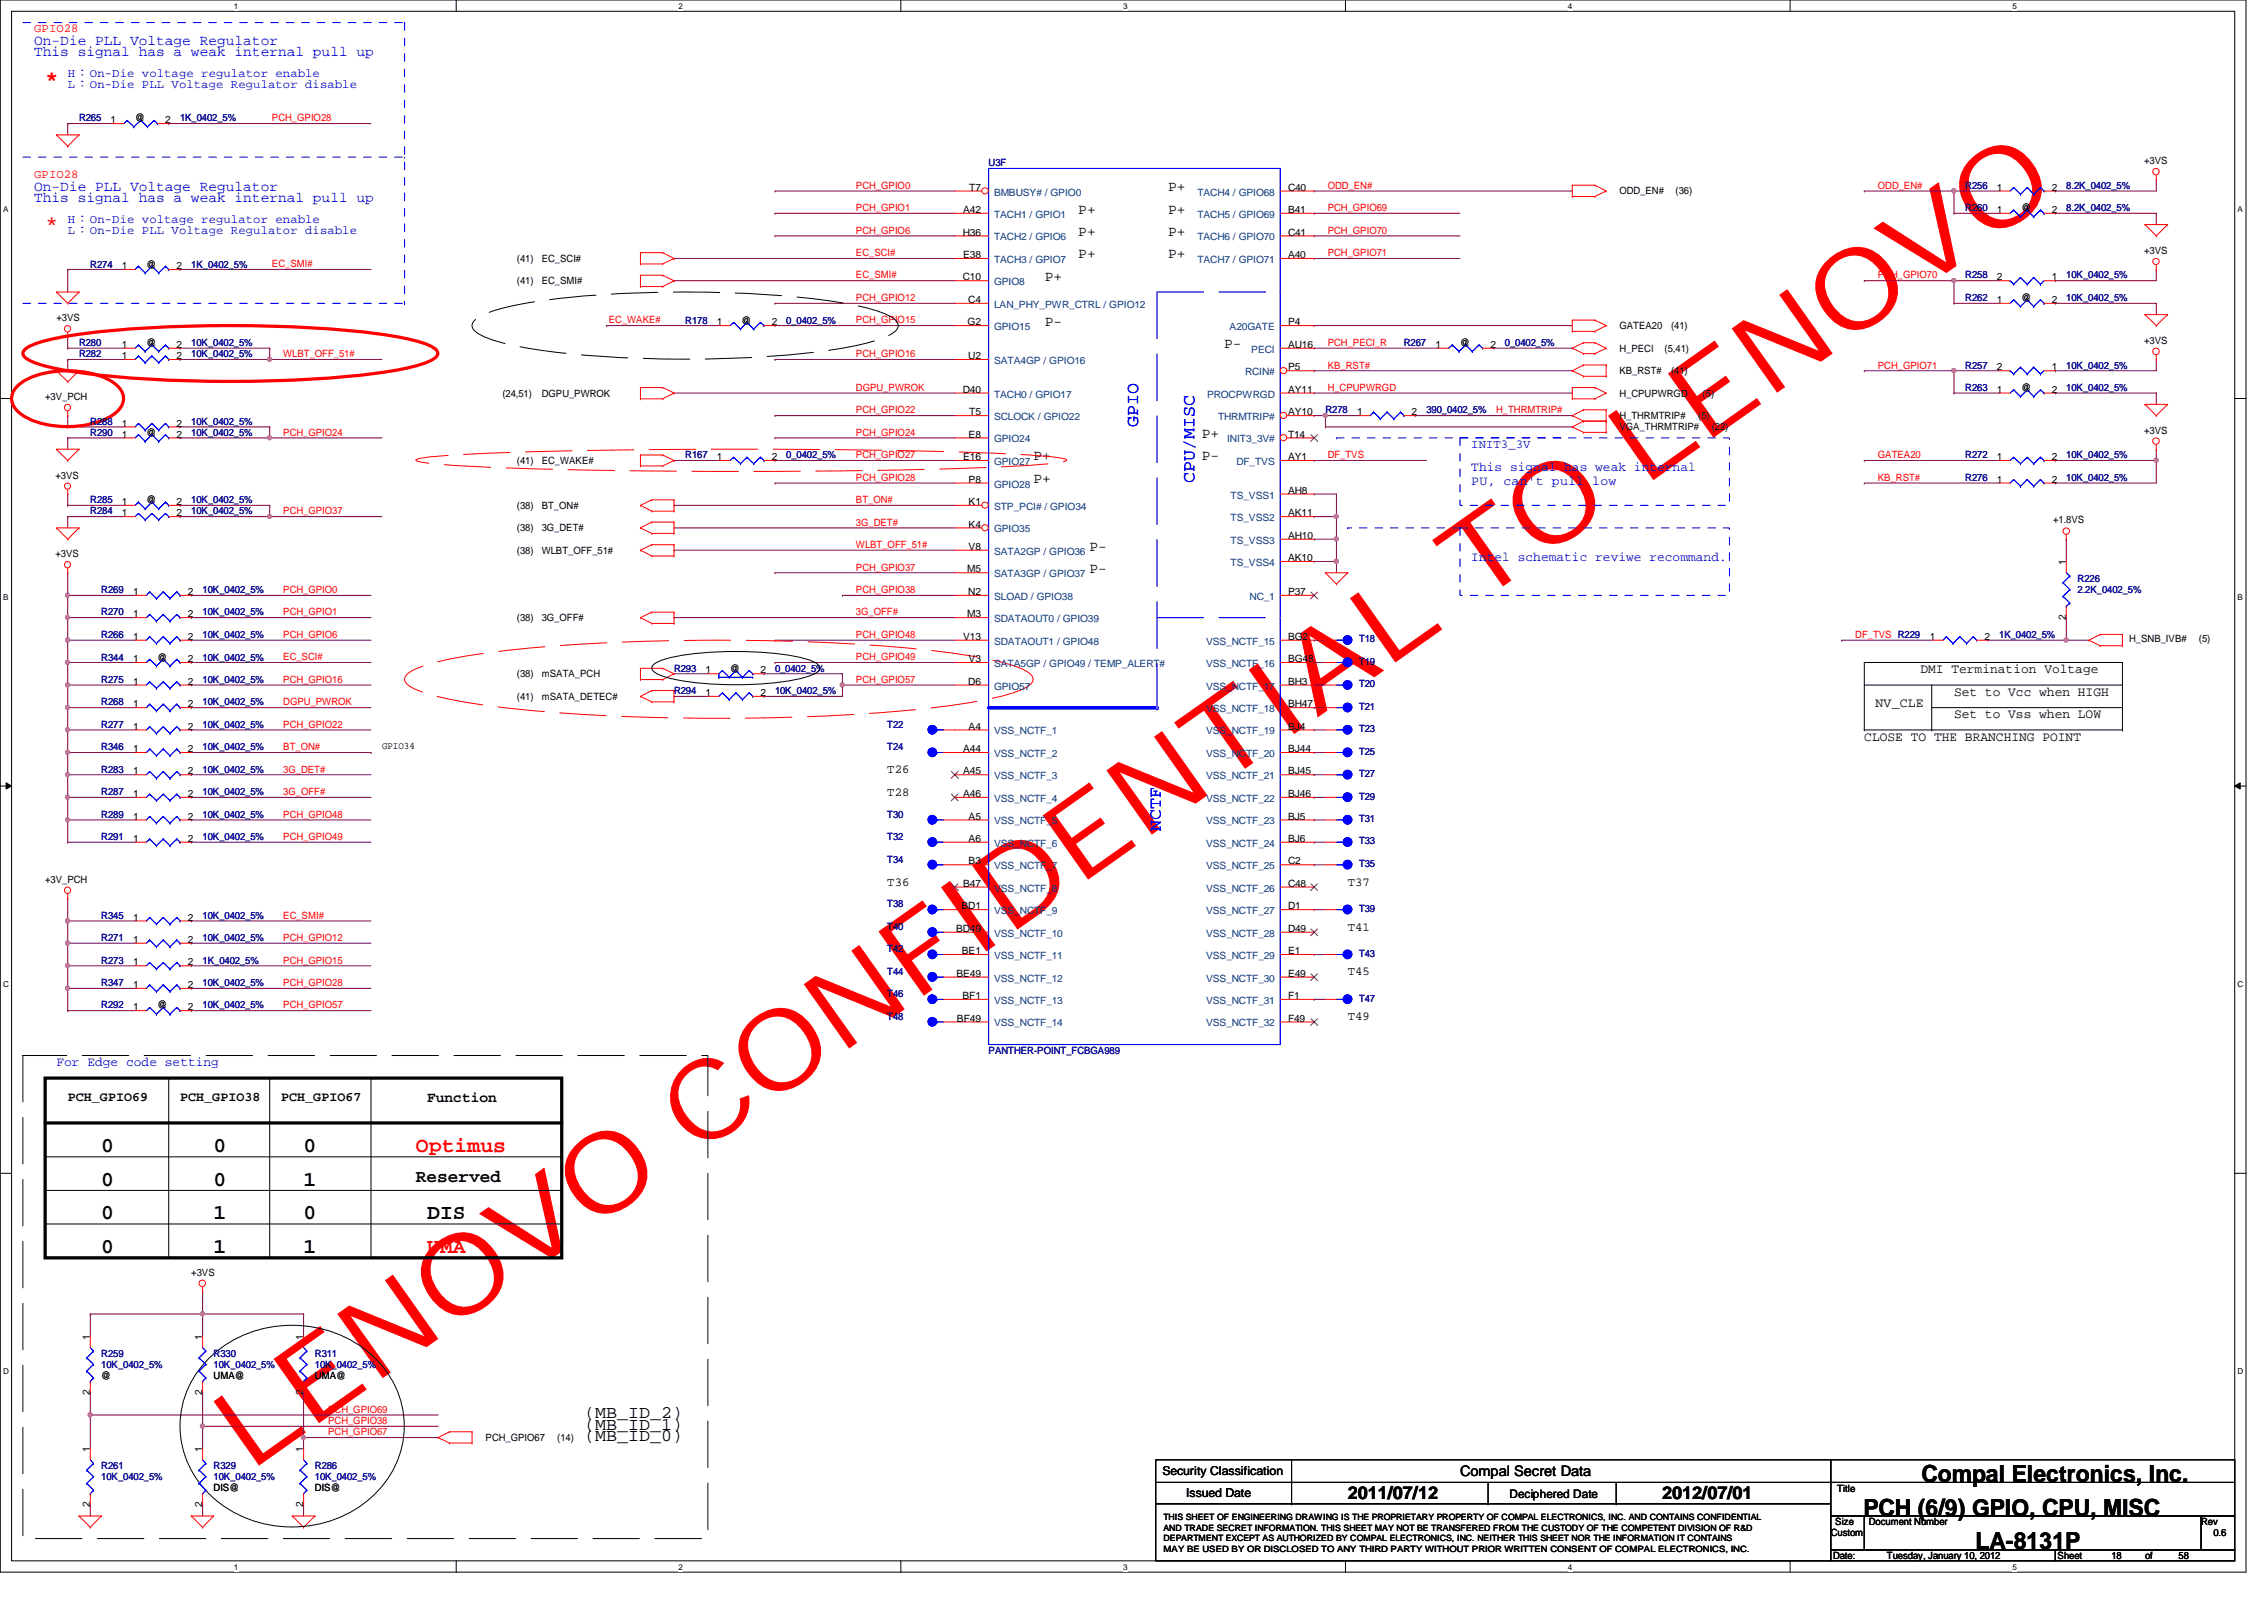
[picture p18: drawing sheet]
<svg xmlns="http://www.w3.org/2000/svg" width="297mm" height="210mm" viewBox="0 0 297 210" stroke-linecap="round" stroke-linejoin="round" font-family="sans-serif">
<defs><g id="words">
<text font-size="14.4" fill="#f00" x="32.7" y="193.1" transform="rotate(-35 32.7 193.1)">LENOVO CONFIDENTIAL TO LENOVO</text>
<g font-size="3.1">
<text x="252.1" y="194.4">Compal Electronics, Inc.</text>
<text x="244.5" y="198.8">PCH (6/9) GPIO, CPU, MISC</text>
<text x="259.2" y="203.2">LA-8131P</text>
</g>
<g font-size="2.9" fill="#f00">
<text x="5.9" y="11.3">*</text>
<text x="5.9" y="30.3">*</text>
</g>
<g font-size="2.8">
<text x="13.3" y="151.1">0</text>
<text x="13.3" y="155.5">0</text>
<text x="28" y="151.1">0</text>
<text x="28" y="155.5">0</text>
<text x="39.8" y="151.1">0</text>
<text x="39.8" y="155.5">1</text>
<text x="13.3" y="160">0</text>
<text x="28" y="160">1</text>
<text x="39.8" y="160">0</text>
<text x="56" y="160">DIS</text>
<text x="13.3" y="164.4">0</text>
<text x="28" y="164.4">1</text>
<text x="39.8" y="164.4">1</text>
</g>
<g font-size="2.8" fill="#f00">
<text x="54.6" y="151.1">Optimus</text>
<text x="56" y="164.4">UMA</text>
</g>
<g font-size="2.3" fill="#00f">
<text x="149.3" y="56" transform="rotate(-90 149.3 56)">GPIO</text>
<text x="156.7" y="63.4" transform="rotate(-90 156.7 63.4)">CPU/MISC</text>
<text x="152.3" y="109" transform="rotate(-90 152.3 109)">NCTF</text>
</g>
<g font-size="2.3">
<text x="54.6" y="155.1">Reserved</text>
<text x="76.7" y="189">(MB_ID_0)</text>
<text x="76.7" y="187.5">(MB_ID_1)</text>
<text x="76.7" y="186.1">(MB_ID_2)</text>
<text x="176.8" y="196.6">2011/07/12</text>
<text x="218.1" y="196.6">2012/07/01</text>
</g>
<g font-size="1.9" fill="#00f">
<text x="4.5" y="5.9">On-Die PLL Voltage Regulator</text>
<text x="4.5" y="7.4">This signal has a weak internal pull up</text>
<text x="4.5" y="26.5">This signal has a weak internal pull up</text>
<text x="4.5" y="25.1">On-Die PLL Voltage Regulator</text>
</g>
<g font-size="1.9">
<text x="141.5" y="28">P+</text>
<text x="153.2" y="25.1">P+</text>
<text x="153.2" y="28">P+</text>
<text x="141.5" y="30.9">P+</text>
<text x="141.5" y="33.9">P+</text>
<text x="153.2" y="30.9">P+</text>
<text x="153.2" y="33.9">P+</text>
<text x="137.1" y="36.8">P+</text>
<text x="137.1" y="42.8">P-</text>
<text x="160.6" y="45.7">P-</text>
<text x="157.7" y="57.5">P+</text>
<text x="135.6" y="60.4">P+</text>
<text x="135.6" y="63.4">P+</text>
<text x="157.7" y="60.4">P-</text>
<text x="143" y="72.2">P-</text>
<text x="143" y="75.1">P-</text>
<text x="56" y="144.5">Function</text>
<text x="191.6" y="193.7">Compal Secret Data</text>
</g>
<g font-size="1.7" fill="#00f">
<text x="193" y="61.8">This signal has weak internal</text>
<text x="193" y="63.7">PU, can't pull low</text>
<text x="193" y="73.6">Intel schematic reviwe recommand.</text>
<text x="7.4" y="139.9">For Edge code setting</text>
</g>
<g font-size="1.7">
<text x="252" y="88.3">DMI Termination Voltage</text>
<text x="246.1" y="92.8">NV_CLE</text>
<text x="256.4" y="91.3">Set to Vcc when HIGH</text>
<text x="256.4" y="94.2">Set to Vss when LOW</text>
<text x="244.6" y="97.2">CLOSE TO THE BRANCHING POINT</text>
<text x="8.9" y="144.4">PCH_GPIO69</text>
<text x="23.6" y="144.4">PCH_GPIO38</text>
<text x="36.9" y="144.4">PCH_GPIO67</text>
</g>
<g font-size="1.6" fill="#f00">
<text x="4.5" y="4.2">GPIO28</text>
<text x="4.5" y="23.4">GPIO28</text>
</g>
<g font-size="1.6" fill="#00f">
<text x="8.9" y="11.6">L：On-Die PLL Voltage Regulator disable</text>
<text x="8.9" y="10.1">H：On-Die voltage regulator enable</text>
<text x="8.9" y="29.3">H：On-Die voltage regulator enable</text>
<text x="8.9" y="30.7">L：On-Die PLL Voltage Regulator disable</text>
<text x="193" y="58.7">INIT3_3V</text>
</g>
<g font-size="1.6">
<text x="116.4" y="101.5">T26</text>
<text x="116.4" y="104.4">T28</text>
<text x="116.4" y="116.2">T36</text>
<text x="176.8" y="116.2">T37</text>
<text x="176.8" y="122.1">T41</text>
<text x="176.8" y="128">T45</text>
<text x="176.8" y="133.9">T49</text>
<text x="152.5" y="193.5">Security Classification</text>
<text x="155.6" y="196.3">Issued Date</text>
<text x="198" y="196.5">Deciphered Date</text>
</g>
<g font-size="1.3" fill="#000080">
<text x="10.4" y="15.9">R265</text>
<text x="23.6" y="15.9">1K_0402_5%</text>
<text x="129.7" y="21.8">U3F</text>
<text x="257.8" y="24.8">R256</text>
<text x="257.8" y="27.7">R260</text>
<text x="271.1" y="24.8">8.2K_0402_5%</text>
<text x="271.1" y="27.7">8.2K_0402_5%</text>
<text x="11.9" y="35.1">R274</text>
<text x="25.1" y="35.1">1K_0402_5%</text>
<text x="257.8" y="36.5">R258</text>
<text x="257.8" y="39.5">R262</text>
<text x="271.1" y="36.5">10K_0402_5%</text>
<text x="271.1" y="39.5">10K_0402_5%</text>
<text x="10.4" y="45.4">R280</text>
<text x="10.4" y="46.9">R282</text>
<text x="25.1" y="45.4">10K_0402_5%</text>
<text x="25.1" y="46.9">10K_0402_5%</text>
<text x="89.9" y="42.5">R178</text>
<text x="103.2" y="42.5">0_0402_5%</text>
<text x="184.2" y="45.4">R267</text>
<text x="197.4" y="45.4">0_0402_5%</text>
<text x="257.8" y="51.3">R263</text>
<text x="257.8" y="48.3">R257</text>
<text x="271.1" y="51.3">10K_0402_5%</text>
<text x="271.1" y="48.3">10K_0402_5%</text>
<text x="11.9" y="57.2">R290</text>
<text x="11.9" y="55.7">R288</text>
<text x="25.1" y="57.2">10K_0402_5%</text>
<text x="25.1" y="55.7">10K_0402_5%</text>
<text x="173.9" y="54.2">R278</text>
<text x="187.2" y="54.2">390_0402_5%</text>
<text x="11.9" y="66">R285</text>
<text x="25.1" y="66">10K_0402_5%</text>
<text x="89.9" y="60.1">R167</text>
<text x="103.2" y="60.1">0_0402_5%</text>
<text x="257.8" y="60.1">R272</text>
<text x="257.8" y="63.1">R276</text>
<text x="271.1" y="60.1">10K_0402_5%</text>
<text x="271.1" y="63.1">10K_0402_5%</text>
<text x="11.9" y="67.5">R284</text>
<text x="25.1" y="67.5">10K_0402_5%</text>
<text x="13.3" y="77.8">R269</text>
<text x="26.6" y="77.8">10K_0402_5%</text>
<text x="272.6" y="76.3">R226</text>
<text x="272.6" y="77.8">2.2K_0402_5%</text>
<text x="13.3" y="83.7">R266</text>
<text x="13.3" y="80.7">R270</text>
<text x="26.6" y="83.7">10K_0402_5%</text>
<text x="26.6" y="80.7">10K_0402_5%</text>
<text x="262.3" y="83.7">1K_0402_5%</text>
<text x="13.3" y="89.6">R275</text>
<text x="13.3" y="86.7">R344</text>
<text x="26.6" y="89.6">10K_0402_5%</text>
<text x="26.6" y="86.7">10K_0402_5%</text>
<text x="88.4" y="88.1">R293</text>
<text x="101.7" y="88.1">0_0402_5%</text>
<text x="178.3" y="84.3">T18</text>
<text x="178.3" y="87.2">T19</text>
<text x="13.3" y="92.5">R268</text>
<text x="13.3" y="95.5">R277</text>
<text x="26.6" y="92.5">10K_0402_5%</text>
<text x="26.6" y="95.5">10K_0402_5%</text>
<text x="88.4" y="91.1">R294</text>
<text x="101.7" y="91.1">10K_0402_5%</text>
<text x="116.4" y="95.5">T22</text>
<text x="178.3" y="93.1">T21</text>
<text x="178.3" y="90.2">T20</text>
<text x="13.3" y="101.4">R283</text>
<text x="13.3" y="98.4">R346</text>
<text x="26.6" y="101.4">10K_0402_5%</text>
<text x="26.6" y="98.4">10K_0402_5%</text>
<text x="116.4" y="98.4">T24</text>
<text x="178.3" y="96.1">T23</text>
<text x="178.3" y="102">T27</text>
<text x="178.3" y="99">T25</text>
<text x="13.3" y="104.3">R287</text>
<text x="13.3" y="107.3">R289</text>
<text x="26.6" y="104.3">10K_0402_5%</text>
<text x="26.6" y="107.3">10K_0402_5%</text>
<text x="116.4" y="107.3">T30</text>
<text x="178.3" y="107.9">T31</text>
<text x="178.3" y="104.9">T29</text>
<text x="13.3" y="110.2">R291</text>
<text x="26.6" y="110.2">10K_0402_5%</text>
<text x="116.4" y="113.2">T34</text>
<text x="116.4" y="110.2">T32</text>
<text x="178.3" y="113.7">T35</text>
<text x="178.3" y="110.8">T33</text>
<text x="116.4" y="119">T38</text>
<text x="178.3" y="119.6">T39</text>
<text x="13.3" y="123.5">R271</text>
<text x="13.3" y="120.5">R345</text>
<text x="26.6" y="123.5">10K_0402_5%</text>
<text x="26.6" y="120.5">10K_0402_5%</text>
<text x="116.4" y="124.9">T42</text>
<text x="116.4" y="122">T40</text>
<text x="178.3" y="125.5">T43</text>
<text x="13.3" y="129.4">R347</text>
<text x="13.3" y="126.4">R273</text>
<text x="26.6" y="129.4">10K_0402_5%</text>
<text x="26.6" y="126.4">1K_0402_5%</text>
<text x="116.4" y="130.9">T46</text>
<text x="116.4" y="127.9">T44</text>
<text x="178.3" y="131.4">T47</text>
<text x="13.3" y="132.3">R292</text>
<text x="26.6" y="132.3">10K_0402_5%</text>
<text x="116.4" y="133.8">T48</text>
<text x="129.7" y="138.2">PANTHER-POINT_FCBGA989</text>
<text x="13.3" y="178">R259</text>
<text x="13.3" y="179.5">10K_0402_5%</text>
<text x="28" y="178">R330</text>
<text x="28" y="179.5">10K_0402_5%</text>
<text x="41.3" y="178">R311</text>
<text x="41.3" y="179.5">10K_0402_5%</text>
<text x="13.3" y="192.7">R261</text>
<text x="13.3" y="194.2">10K_0402_5%</text>
<text x="28" y="192.7">R329</text>
<text x="28" y="194.2">10K_0402_5%</text>
<text x="41.3" y="192.7">R286</text>
<text x="41.3" y="194.2">10K_0402_5%</text>
</g>
<g font-size="1.3">
<text x="14.5" y="16.2">1</text>
<text x="17.7" y="15.9">@</text>
<text x="21.7" y="16.2">2</text>
<text x="281.3" y="21.5">+3VS</text>
<text x="126.4" y="27.9">A42</text>
<text x="127.2" y="25">T7</text>
<text x="169" y="25">C40</text>
<text x="169" y="27.9">B41</text>
<text x="212.5" y="25.5">ODD_EN#</text>
<text x="219.8" y="25.5">(36)</text>
<text x="262" y="25">1</text>
<text x="262" y="27.9">1</text>
<text x="265.2" y="27.7">@</text>
<text x="269.2" y="25">2</text>
<text x="269.2" y="27.9">2</text>
<text x="16" y="35.3">1</text>
<text x="19.2" y="35.1">@</text>
<text x="23.2" y="35.3">2</text>
<text x="67.8" y="34.3">(41)</text>
<text x="71.1" y="34.3">EC_SCI#</text>
<text x="126.3" y="30.9">H36</text>
<text x="126.4" y="33.9">E38</text>
<text x="169" y="30.9">C41</text>
<text x="169" y="33.9">A40</text>
<text x="281.3" y="33.3">+3VS</text>
<text x="67.8" y="37.3">(41)</text>
<text x="71.1" y="37.3">EC_SMI#</text>
<text x="126.3" y="36.8">C10</text>
<text x="127" y="39.8">C4</text>
<text x="262" y="36.8">2</text>
<text x="262" y="39.8">1</text>
<text x="265.2" y="39.5">@</text>
<text x="269.2" y="36.8">1</text>
<text x="269.2" y="39.8">2</text>
<text x="7.4" y="42.2">+3VS</text>
<text x="16" y="45.6">1</text>
<text x="16" y="47.1">1</text>
<text x="19.2" y="45.4">@</text>
<text x="23.2" y="45.6">2</text>
<text x="23.2" y="47.1">2</text>
<text x="94.1" y="42.7">1</text>
<text x="97.3" y="42.5">@</text>
<text x="101.3" y="42.7">2</text>
<text x="127" y="42.7">G2</text>
<text x="127" y="47.1">U2</text>
<text x="169" y="45.6">AU16</text>
<text x="169" y="42.7">P4</text>
<text x="188.3" y="45.6">1</text>
<text x="191.6" y="45.4">@</text>
<text x="195.5" y="45.6">2</text>
<text x="212.5" y="43.2">GATEA20</text>
<text x="212.5" y="46.1">H_PECI</text>
<text x="218.4" y="46.1">(5,41)</text>
<text x="219.2" y="43.2">(41)</text>
<text x="281.3" y="45.1">+3VS</text>
<text x="5.9" y="52.5">+3V_PCH</text>
<text x="65.9" y="52">(24,51)</text>
<text x="71.1" y="52">DGPU_PWROK</text>
<text x="126.3" y="51.5">D40</text>
<text x="169" y="51.5">AY11</text>
<text x="169" y="48.6">P5</text>
<text x="212.5" y="52">H_CPUPWRGD</text>
<text x="212.5" y="49.1">KB_RST#</text>
<text x="219.2" y="49.1">(41)</text>
<text x="223.4" y="52">(5)</text>
<text x="262" y="51.5">1</text>
<text x="262" y="48.6">2</text>
<text x="265.2" y="51.3">@</text>
<text x="269.2" y="51.5">2</text>
<text x="269.2" y="48.6">1</text>
<text x="16" y="57.4">1</text>
<text x="16" y="56">1</text>
<text x="19.2" y="57.2">@</text>
<text x="23.2" y="57.4">2</text>
<text x="23.2" y="56">2</text>
<text x="127.1" y="57.4">E8</text>
<text x="127.2" y="54.5">T5</text>
<text x="169" y="54.5">AY10</text>
<text x="169" y="57.4">T14</text>
<text x="178.1" y="54.5">1</text>
<text x="185.2" y="54.5">2</text>
<text x="212.5" y="56.4">VGA_THRMTRIP#</text>
<text x="212.5" y="54.9">H_THRMTRIP#</text>
<text x="222.8" y="54.9">(5)</text>
<text x="224.6" y="56.4">(22)</text>
<text x="281.3" y="56.9">+3VS</text>
<text x="7.3" y="62.8">+3VS</text>
<text x="19.2" y="66">@</text>
<text x="67.8" y="60.9">(41)</text>
<text x="71.1" y="60.9">EC_WAKE#</text>
<text x="94.1" y="60.4">1</text>
<text x="101.3" y="60.4">2</text>
<text x="126.4" y="60.4">E16</text>
<text x="127.1" y="63.3">P8</text>
<text x="169" y="64.8">AH8</text>
<text x="169" y="60.4">AY1</text>
<text x="262" y="60.4">1</text>
<text x="262" y="63.3">1</text>
<text x="269.2" y="60.4">2</text>
<text x="269.2" y="63.3">2</text>
<text x="16" y="66.3">1</text>
<text x="16" y="67.7">1</text>
<text x="23.2" y="66.3">2</text>
<text x="23.2" y="67.7">2</text>
<text x="67.8" y="69.7">(38)</text>
<text x="67.8" y="66.8">(38)</text>
<text x="71.1" y="69.7">3G_DET#</text>
<text x="71.1" y="66.8">BT_ON#</text>
<text x="127.1" y="66.3">K1</text>
<text x="127.1" y="69.2">K4</text>
<text x="169" y="70.7">AH10</text>
<text x="169" y="67.7">AK11</text>
<text x="269.4" y="68.7">+1.8VS</text>
<text x="7.3" y="73.1">+3VS</text>
<text x="67.8" y="72.6">(38)</text>
<text x="71.1" y="72.6">WLBT_OFF_51#</text>
<text x="126.9" y="75.1">M5</text>
<text x="127.1" y="72.1">V8</text>
<text x="169" y="73.6">AK10</text>
<text x="271.1" y="74.1" transform="rotate(-90 271.1 74.1)">1</text>
<text x="17.5" y="83.9">1</text>
<text x="17.5" y="78.1">1</text>
<text x="17.5" y="81">1</text>
<text x="24.6" y="83.9">2</text>
<text x="24.6" y="78.1">2</text>
<text x="24.6" y="81">2</text>
<text x="67.8" y="81.5">(38)</text>
<text x="71.1" y="81.5">3G_OFF#</text>
<text x="126.4" y="83.9">V13</text>
<text x="126.9" y="81">M3</text>
<text x="127" y="78.1">N2</text>
<text x="169" y="78.1">P37</text>
<text x="169" y="83.9">BG2</text>
<text x="253.2" y="83.9">1</text>
<text x="260.3" y="83.9">2</text>
<text x="271.1" y="81.3" transform="rotate(-90 271.1 81.3)">2</text>
<text x="17.5" y="89.8">1</text>
<text x="17.5" y="86.9">1</text>
<text x="20.7" y="86.7">@</text>
<text x="24.6" y="89.8">2</text>
<text x="24.6" y="86.9">2</text>
<text x="67.8" y="88.9">(38)</text>
<text x="71.1" y="88.9">mSATA_PCH</text>
<text x="92.6" y="88.3">1</text>
<text x="95.8" y="88.1">@</text>
<text x="99.8" y="88.3">2</text>
<text x="127" y="89.8">D6</text>
<text x="127.1" y="86.9">V3</text>
<text x="169" y="89.8">BH3</text>
<text x="169" y="86.9">BG48</text>
<text x="279.4" y="84.3">H_SNB_IVB#</text>
<text x="288.5" y="84.3">(5)</text>
<text x="17.5" y="92.8">1</text>
<text x="17.5" y="95.7">1</text>
<text x="24.6" y="92.8">2</text>
<text x="24.6" y="95.7">2</text>
<text x="67.8" y="91.8">(41)</text>
<text x="71.1" y="91.8">mSATA_DETEC#</text>
<text x="92.6" y="91.3">1</text>
<text x="99.8" y="91.3">2</text>
<text x="127.1" y="95.7">A4</text>
<text x="169" y="92.8">BH47</text>
<text x="169" y="95.7">BJ4</text>
<text x="17.5" y="101.6">1</text>
<text x="17.5" y="98.7">1</text>
<text x="24.6" y="101.6">2</text>
<text x="24.6" y="98.7">2</text>
<text x="50.1" y="98.3">GPIO34</text>
<text x="126.4" y="98.7">A44</text>
<text x="126.4" y="101.6">A45</text>
<text x="169" y="98.7">BJ44</text>
<text x="169" y="101.6">BJ45</text>
<text x="17.5" y="104.6">1</text>
<text x="17.5" y="107.5">1</text>
<text x="24.6" y="104.6">2</text>
<text x="24.6" y="107.5">2</text>
<text x="126.4" y="104.6">A46</text>
<text x="127.1" y="107.5">A5</text>
<text x="169" y="104.6">BJ46</text>
<text x="169" y="107.5">BJ5</text>
<text x="17.5" y="110.4">1</text>
<text x="24.6" y="110.4">2</text>
<text x="127.1" y="110.4">A6</text>
<text x="127.1" y="113.4">B3</text>
<text x="169" y="110.4">BJ6</text>
<text x="169" y="113.4">C2</text>
<text x="5.9" y="115.8">+3V_PCH</text>
<text x="126.2" y="119.3">BD1</text>
<text x="126.4" y="116.3">B47</text>
<text x="169" y="116.3">C48</text>
<text x="169" y="119.3">D1</text>
<text x="17.5" y="123.7">1</text>
<text x="17.5" y="120.8">1</text>
<text x="24.6" y="123.7">2</text>
<text x="24.6" y="120.8">2</text>
<text x="125.4" y="122.3">BD49</text>
<text x="126.2" y="125.2">BE1</text>
<text x="169" y="122.3">D49</text>
<text x="169" y="125.2">E1</text>
<text x="17.5" y="129.6">1</text>
<text x="17.5" y="126.7">1</text>
<text x="24.6" y="129.6">2</text>
<text x="24.6" y="126.7">2</text>
<text x="125.5" y="128.1">BE49</text>
<text x="126.3" y="131.1">BF1</text>
<text x="169" y="128.1">E49</text>
<text x="169" y="131.1">F1</text>
<text x="17.5" y="132.5">1</text>
<text x="20.7" y="132.3">@</text>
<text x="24.6" y="132.5">2</text>
<text x="125.6" y="134">BF49</text>
<text x="169" y="134">F49</text>
<text x="25.1" y="167.4">+3VS</text>
<text x="11.8" y="175.8" transform="rotate(-90 11.8 175.8)">1</text>
<text x="26.5" y="175.8" transform="rotate(-90 26.5 175.8)">1</text>
<text x="39.8" y="175.8" transform="rotate(-90 39.8 175.8)">1</text>
<text x="11.8" y="183" transform="rotate(-90 11.8 183)">2</text>
<text x="13.3" y="180.9">@</text>
<text x="26.5" y="183" transform="rotate(-90 26.5 183)">2</text>
<text x="28" y="180.9">UMA@</text>
<text x="39.8" y="183" transform="rotate(-90 39.8 183)">2</text>
<text x="41.3" y="180.9">UMA@</text>
<text x="11.8" y="190.5" transform="rotate(-90 11.8 190.5)">1</text>
<text x="26.5" y="190.5" transform="rotate(-90 26.5 190.5)">1</text>
<text x="39.8" y="190.5" transform="rotate(-90 39.8 190.5)">1</text>
<text x="63.7" y="189">PCH_GPIO67</text>
<text x="73.1" y="189">(14)</text>
<text x="11.8" y="197.7" transform="rotate(-90 11.8 197.7)">2</text>
<text x="26.5" y="197.7" transform="rotate(-90 26.5 197.7)">2</text>
<text x="28" y="195.7">DIS@</text>
<text x="39.8" y="197.7" transform="rotate(-90 39.8 197.7)">2</text>
<text x="41.3" y="195.7">DIS@</text>
<text x="241" y="195.8">Title</text>
<text x="240.2" y="201.5">Custom</text>
<text x="240.8" y="200.1">Size</text>
<text x="245.2" y="200.1">Document Number</text>
<text x="288.8" y="200.1">Rev</text>
<text x="290.4" y="201.5">0.6</text>
<text x="240.5" y="204.5">Date:</text>
<text x="247.6" y="204.5">Tuesday, January 10, 2012</text>
<text x="270" y="204.5">Sheet</text>
<text x="277" y="204.5">18</text>
<text x="281.4" y="204.5">of</text>
<text x="285.8" y="204.5">58</text>
</g>
<g font-size="1.3" fill="#f00">
<text x="35.7" y="15.9">PCH_GPIO28</text>
<text x="112.3" y="24.8">PCH_GPIO0</text>
<text x="112.3" y="27.7">PCH_GPIO1</text>
<text x="174.2" y="27.7">PCH_GPIO69</text>
<text x="174.2" y="24.8">ODD_EN#</text>
<text x="246.4" y="24.8">ODD_EN#</text>
<text x="35.7" y="35.1">EC_SMI#</text>
<text x="112.3" y="33.6">EC_SCI#</text>
<text x="112.3" y="30.6">PCH_GPIO6</text>
<text x="174.2" y="30.6">PCH_GPIO70</text>
<text x="174.2" y="33.6">PCH_GPIO71</text>
<text x="112.3" y="36.5">EC_SMI#</text>
<text x="112.3" y="39.5">PCH_GPIO12</text>
<text x="246.4" y="36.5">PCH_GPIO70</text>
<text x="37.2" y="46.9">WLBT_OFF_51#</text>
<text x="79.9" y="42.4">EC_WAKE#</text>
<text x="112.3" y="42.4">PCH_GPIO15</text>
<text x="112.3" y="46.9">PCH_GPIO16</text>
<text x="174.2" y="45.4">PCH_PECI_R</text>
<text x="112.3" y="51.3">DGPU_PWROK</text>
<text x="174.2" y="48.3">KB_RST#</text>
<text x="174.2" y="51.3">H_CPUPWRGD</text>
<text x="246.4" y="48.3">PCH_GPIO71</text>
<text x="37.2" y="57.1">PCH_GPIO24</text>
<text x="112.3" y="54.2">PCH_GPIO22</text>
<text x="112.3" y="57.1">PCH_GPIO24</text>
<text x="196.3" y="54.2">H_THRMTRIP#</text>
<text x="112.3" y="60.1">PCH_GPIO27</text>
<text x="112.3" y="63.1">PCH_GPIO28</text>
<text x="112.3" y="66">BT_ON#</text>
<text x="174.2" y="60.1">DF_TVS</text>
<text x="246.4" y="60.1">GATEA20</text>
<text x="246.4" y="63.1">KB_RST#</text>
<text x="37.2" y="67.5">PCH_GPIO37</text>
<text x="112.3" y="71.9">WLBT_OFF_51#</text>
<text x="112.3" y="69">3G_DET#</text>
<text x="37.2" y="77.8">PCH_GPIO0</text>
<text x="112.3" y="74.8">PCH_GPIO37</text>
<text x="112.3" y="77.8">PCH_GPIO38</text>
<text x="37.2" y="83.7">PCH_GPIO6</text>
<text x="37.2" y="80.7">PCH_GPIO1</text>
<text x="112.3" y="80.7">3G_OFF#</text>
<text x="112.3" y="83.7">PCH_GPIO48</text>
<text x="243.4" y="83.7">DF_TVS R229</text>
<text x="37.2" y="86.6">EC_SCI#</text>
<text x="37.2" y="89.6">PCH_GPIO16</text>
<text x="112.3" y="89.6">PCH_GPIO57</text>
<text x="112.3" y="86.6">PCH_GPIO49</text>
<text x="37.2" y="95.5">PCH_GPIO22</text>
<text x="37.2" y="92.5">DGPU_PWROK</text>
<text x="37.2" y="101.3">3G_DET#</text>
<text x="37.2" y="98.4">BT_ON#</text>
<text x="37.2" y="104.3">3G_OFF#</text>
<text x="37.2" y="107.3">PCH_GPIO48</text>
<text x="37.2" y="110.2">PCH_GPIO49</text>
<text x="37.2" y="120.5">EC_SMI#</text>
<text x="37.2" y="123.4">PCH_GPIO12</text>
<text x="37.2" y="126.4">PCH_GPIO15</text>
<text x="37.2" y="129.4">PCH_GPIO28</text>
<text x="37.2" y="132.3">PCH_GPIO57</text>
<text x="43" y="185.3">PCH_GPIO69</text>
<text x="43" y="186.8">PCH_GPIO38</text>
<text x="43" y="188.3">PCH_GPIO67</text>
</g>
<g font-size="1.3" fill="#004080">
<text x="130.4" y="25.7">BMBUSY# / GPIO0</text>
<text x="130.4" y="28.6">TACH1 / GPIO1</text>
<text x="157.1" y="25.7">TACH4 / GPIO68</text>
<text x="157.1" y="28.6">TACH5 / GPIO69</text>
<text x="130.4" y="31.5">TACH2 / GPIO6</text>
<text x="130.4" y="34.5">TACH3 / GPIO7</text>
<text x="157.1" y="31.5">TACH6 / GPIO70</text>
<text x="157.1" y="34.5">TACH7 / GPIO71</text>
<text x="130.4" y="40.4">LAN_PHY_PWR_CTRL / GPIO12</text>
<text x="130.4" y="37.4">GPIO8</text>
<text x="130.4" y="43.3">GPIO15</text>
<text x="130.4" y="47.8">SATA4GP / GPIO16</text>
<text x="161.3" y="43.3">A20GATE</text>
<text x="164.2" y="46.3">PECI</text>
<text x="130.4" y="52.2">TACH0 / GPIO17</text>
<text x="158.4" y="52.2">PROCPWRGD</text>
<text x="163.4" y="49.2">RCIN#</text>
<text x="130.4" y="58">GPIO24</text>
<text x="130.4" y="55.1">SCLOCK / GPIO22</text>
<text x="159.8" y="55.1">THRMTRIP#</text>
<text x="161" y="58">INIT3_3V#</text>
<text x="130.4" y="61">GPIO27</text>
<text x="130.4" y="64">GPIO28</text>
<text x="161.5" y="65.4">TS_VSS1</text>
<text x="162.2" y="61">DF_TVS</text>
<text x="130.4" y="66.9">STP_PCI# / GPIO34</text>
<text x="130.4" y="69.8">GPIO35</text>
<text x="161.5" y="71.3">TS_VSS3</text>
<text x="161.5" y="68.4">TS_VSS2</text>
<text x="130.4" y="75.7">SATA3GP / GPIO37</text>
<text x="130.4" y="72.8">SATA2GP / GPIO36</text>
<text x="161.5" y="74.3">TS_VSS4</text>
<text x="130.4" y="78.7">SLOAD / GPIO38</text>
<text x="130.4" y="81.6">SDATAOUT0 / GPIO39</text>
<text x="164" y="78.7">NC_1</text>
<text x="130.4" y="87.5">SATA5GP / GPIO49 / TEMP_ALERT#</text>
<text x="130.4" y="84.6">SDATAOUT1 / GPIO48</text>
<text x="158.2" y="84.6">VSS_NCTF_15</text>
<text x="158.2" y="87.5">VSS_NCTF_16</text>
<text x="130.4" y="90.5">GPIO57</text>
<text x="158.2" y="90.5">VSS_NCTF_17</text>
<text x="158.2" y="93.4">VSS_NCTF_18</text>
<text x="130.4" y="96.4">VSS_NCTF_1</text>
<text x="130.4" y="99.3">VSS_NCTF_2</text>
<text x="158.2" y="96.4">VSS_NCTF_19</text>
<text x="158.2" y="99.3">VSS_NCTF_20</text>
<text x="130.4" y="102.2">VSS_NCTF_3</text>
<text x="130.4" y="105.2">VSS_NCTF_4</text>
<text x="158.2" y="102.2">VSS_NCTF_21</text>
<text x="158.2" y="105.2">VSS_NCTF_22</text>
<text x="130.4" y="108.2">VSS_NCTF_5</text>
<text x="130.4" y="111.1">VSS_NCTF_6</text>
<text x="158.2" y="108.2">VSS_NCTF_23</text>
<text x="158.2" y="111.1">VSS_NCTF_24</text>
<text x="130.4" y="114">VSS_NCTF_7</text>
<text x="130.4" y="117">VSS_NCTF_8</text>
<text x="130.4" y="119.9">VSS_NCTF_9</text>
<text x="158.2" y="114">VSS_NCTF_25</text>
<text x="158.2" y="117">VSS_NCTF_26</text>
<text x="158.2" y="119.9">VSS_NCTF_27</text>
<text x="130.4" y="122.9">VSS_NCTF_10</text>
<text x="130.4" y="125.8">VSS_NCTF_11</text>
<text x="158.2" y="122.9">VSS_NCTF_28</text>
<text x="158.2" y="125.8">VSS_NCTF_29</text>
<text x="130.4" y="128.8">VSS_NCTF_12</text>
<text x="130.4" y="131.7">VSS_NCTF_13</text>
<text x="158.2" y="128.8">VSS_NCTF_30</text>
<text x="158.2" y="131.7">VSS_NCTF_31</text>
<text x="130.4" y="134.7">VSS_NCTF_14</text>
<text x="158.2" y="134.7">VSS_NCTF_32</text>
</g>
<g font-size="1.1">
<text x="30.7" y="1.1">1</text>
<text x="89" y="1.1">2</text>
<text x="147.4" y="1.1">3</text>
<text x="205.7" y="1.1">4</text>
<text x="264" y="1.1">5</text>
<text x=".4" y="27.9">A</text>
<text x="293.6" y="27.9">A</text>
<text x=".4" y="78.7">B</text>
<text x="293.6" y="78.7">B</text>
<text x=".4" y="129.5">C</text>
<text x="293.6" y="129.5">C</text>
<text x=".4" y="180.3">D</text>
<text x="293.6" y="180.3">D</text>
<text x="152.7" y="202.2">DEPARTMENT EXCEPT AS AUTHORIZED BY COMPAL ELECTRONICS, INC. NEITHER THIS SHEET NOR THE INFORMATION IT CONTAINS</text>
<text x="152.7" y="199.4">THIS SHEET OF ENGINEERING DRAWING IS THE PROPRIETARY PROPERTY OF COMPAL ELECTRONICS, INC. AND CONTAINS CONFIDENTIAL</text>
<text x="152.7" y="203.6">MAY BE USED BY OR DISCLOSED TO ANY THIRD PARTY WITHOUT PRIOR WRITTEN CONSENT OF COMPAL ELECTRONICS, INC.</text>
<text x="152.7" y="200.8">AND TRADE SECRET INFORMATION. THIS SHEET MAY NOT BE TRANSFERED FROM THE CUSTODY OF THE COMPETENT DIVISION OF R&amp;D</text>
<text x="30.7" y="205.9">1</text>
<text x="89" y="205.9">2</text>
<text x="147.4" y="205.9">3</text>
<text x="205.7" y="205.9">4</text>
<text x="264" y="205.9">5</text>
</g>
</g></defs>
<path d="M0 0h294.7v206.2h-294.7zM1.5 1.5h291.7v203.3h-291.7z" fill="none" stroke="#000" stroke-width=".13"/>
<g fill="#fff">
<path d="M30.7 .2h.6v1.2h-.6z"/>
<path d="M30.7 204.9h.6v1.2h-.6z"/>
</g>
<path d="M59.9 0v1.5M59.9 204.8v1.4" fill="none" stroke="#000" stroke-width=".13"/>
<g fill="#fff">
<path d="M89 .2h.6v1.2h-.6z"/>
<path d="M89 204.9h.6v1.2h-.6z"/>
</g>
<path d="M118.2 0v1.5M118.2 204.8v1.4" fill="none" stroke="#000" stroke-width=".13"/>
<g fill="#fff">
<path d="M147.4 .2h.6v1.2h-.6z"/>
<path d="M147.4 204.9h.6v1.2h-.6z"/>
</g>
<path d="M176.5 0v1.5M176.5 204.8v1.4" fill="none" stroke="#000" stroke-width=".13"/>
<g fill="#fff">
<path d="M205.7 .2h.6v1.2h-.6z"/>
<path d="M205.7 204.9h.6v1.2h-.6z"/>
</g>
<path d="M234.9 0v1.5M234.9 204.8v1.4" fill="none" stroke="#000" stroke-width=".13"/>
<g fill="#fff">
<path d="M264 .2h.6v1.2h-.6z"/>
<path d="M264 204.9h.6v1.2h-.6z"/>
<path d="M.4 26.9h.7v1.2h-.7z"/>
<path d="M293.6 26.9h.7v1.2h-.7z"/>
<path d="M.4 77.7h.7v1.2h-.7z"/>
<path d="M293.6 77.7h.7v1.2h-.7z"/>
</g>
<path d="M0 52.3h1.5M293.2 52.3h1.5" fill="none" stroke="#000" stroke-width=".13"/>
<g fill="#fff">
<path d="M.4 128.5h.8v1.2h-.8z"/>
<path d="M293.6 128.5h.7v1.2h-.7z"/>
</g>
<path d="M0 103.1h1.5M.8 102.7l.7 .4-.7 .4zM293.2 103.1l.7-.4v.8zM293.2 103.1h1.5" fill="none" stroke="#000" stroke-width=".13"/>
<path d="M.8 102.7l.7 .4-.7 .4zM293.2 103.1l.7-.4v.8z" fill="#000"/>
<g fill="#fff">
<path d="M.4 179.3h.8v1.2h-.8z"/>
<path d="M293.6 179.3h.7v1.2h-.7z"/>
</g>
<path d="M0 153.9h1.5M293.2 153.9h1.5" fill="none" stroke="#000" stroke-width=".13"/>
<g fill="none" stroke="#800040" stroke-width=".13">
<path d="M8.9 16.2h.1M8.9 16.2v1.5M8.9 16.2h5.9M22.1 16.2h.1M22.1 16.2h26.6M8.9 35.3h.1M8.9 35.3v3M8.9 35.3h7.4M23.6 35.3h.1M23.6 35.3h25.1M26.6 169.4h.1M26.6 172.4h.1"/>
<path d="M26.6 169.4v5.9M26.6 172.4h13.2"/>
</g>
<circle cx="26.6" cy="172.4" r=".29" fill="#f0f"/>
<circle cx="26.6" cy="172.4" r=".29" fill="none" stroke="#f0f" stroke-width=".13"/>
<g fill="none" stroke="#800040" stroke-width=".13">
<path d="M39.8 172.4h.1M39.8 172.4v2.9M26.6 187.1h.1M26.6 197.4h.1M26.6 187.1v2.9M26.6 197.4v1.5M26.6 187.1h30.9M39.8 182.7h.1M39.8 197.4h.1M39.8 188.6h.1M39.8 182.7v5.9M39.8 197.4v1.5"/>
<path d="M39.8 188.6h17.7"/>
</g>
<circle cx="39.8" cy="188.6" r=".29" fill="#f0f"/>
<circle cx="39.8" cy="188.6" r=".29" fill="none" stroke="#f0f" stroke-width=".13"/>
<path d="M11.9 185.6h.1M11.9 185.6v4.4M39.8 188.6h.1M39.8 188.6v1.4" fill="none" stroke="#800040" stroke-width=".13"/>
<circle cx="11.8" cy="185.6" r=".29" fill="#f0f"/>
<circle cx="11.8" cy="185.6" r=".29" fill="none" stroke="#f0f" stroke-width=".13"/>
<path d="M11.9 172.4h.1M11.9 172.4v2.9M11.9 197.4h.1M11.9 197.4v1.5M26.6 182.7h.1M26.6 182.7v4.4" fill="none" stroke="#800040" stroke-width=".13"/>
<circle cx="26.6" cy="187.1" r=".29" fill="#f0f"/>
<circle cx="26.6" cy="187.1" r=".29" fill="none" stroke="#f0f" stroke-width=".13"/>
<path d="M8.9 78.1h.1M8.9 78.1h8.8M8.9 81h.1M8.9 81v3M11.9 172.4h.1M11.9 172.4h14.7M11.9 185.6h.1M11.9 182.7h.1M11.9 185.6h45.6M11.9 182.7v2.9" fill="none" stroke="#800040" stroke-width=".13"/>
<circle cx="8.9" cy="84" r=".29" fill="#f0f"/>
<circle cx="8.9" cy="84" r=".29" fill="none" stroke="#f0f" stroke-width=".13"/>
<path d="M8.9 78.1h.1M8.9 78.1v2.9" fill="none" stroke="#800040" stroke-width=".13"/>
<circle cx="8.9" cy="78.1" r=".29" fill="#f0f"/>
<circle cx="8.9" cy="78.1" r=".29" fill="none" stroke="#f0f" stroke-width=".13"/>
<path d="M8.9 81h.1M8.9 81h8.8" fill="none" stroke="#800040" stroke-width=".13"/>
<circle cx="8.9" cy="81" r=".29" fill="#f0f"/>
<circle cx="8.9" cy="81" r=".29" fill="none" stroke="#f0f" stroke-width=".13"/>
<path d="M8.9 86.9h.1M8.9 84h.1M8.9 86.9h8.8M8.9 84v2.9" fill="none" stroke="#800040" stroke-width=".13"/>
<circle cx="8.9" cy="86.9" r=".29" fill="#f0f"/>
<circle cx="8.9" cy="86.9" r=".29" fill="none" stroke="#f0f" stroke-width=".13"/>
<circle cx="8.9" cy="84" r=".29" fill="#f0f"/>
<circle cx="8.9" cy="84" r=".29" fill="none" stroke="#f0f" stroke-width=".13"/>
<g fill="none" stroke="#800040" stroke-width=".13">
<path d="M8.9 75.1h.1M8.9 75.1v3M25.1 78.1h.1M25.1 78.1h23.6M8.9 84h.1M8.9 84h8.8M25.1 86.9h.1M25.1 84h.1M25.1 81h.1M25.1 84h23.6M25.1 86.9h23.6M25.1 81h23.6"/>
<path d="M8.9 117.9h.1M8.9 117.9v2.9M8.9 120.8h.1M8.9 120.8h8.8"/>
</g>
<circle cx="8.9" cy="120.8" r=".29" fill="#f0f"/>
<circle cx="8.9" cy="120.8" r=".29" fill="none" stroke="#f0f" stroke-width=".13"/>
<path d="M8.9 120.8h.1M8.9 120.8v2.9M25.1 120.8h.1M25.1 126.7h.1M25.1 120.8h23.6M25.1 126.7h23.6" fill="none" stroke="#800040" stroke-width=".13"/>
<circle cx="8.9" cy="120.8" r=".29" fill="#f0f"/>
<circle cx="8.9" cy="120.8" r=".29" fill="none" stroke="#f0f" stroke-width=".13"/>
<g fill="none" stroke="#800040" stroke-width=".13">
<path d="M8.9 89.9h.1M8.9 86.9h.1M8.9 95.8h.1M8.9 92.8h.1M8.9 89.9h8.8M8.9 86.9v5.9M8.9 95.8h8.8M8.9 92.8h8.8M25.1 89.9h.1M25.1 95.8h.1M25.1 92.8h.1M25.1 89.9h23.6"/>
<path d="M25.1 95.8h23.6M25.1 92.8h23.6M8.9 126.7h.1M8.9 123.7h.1M8.9 126.7h8.8M8.9 123.7h8.8M25.1 123.7h.1M25.1 123.7h23.6"/>
</g>
<circle cx="8.9" cy="92.8" r=".29" fill="#f0f"/>
<circle cx="8.9" cy="92.8" r=".29" fill="none" stroke="#f0f" stroke-width=".13"/>
<circle cx="8.9" cy="89.8" r=".29" fill="#f0f"/>
<circle cx="8.9" cy="89.8" r=".29" fill="none" stroke="#f0f" stroke-width=".13"/>
<path d="M8.9 92.8h.1M8.9 92.8v3" fill="none" stroke="#800040" stroke-width=".13"/>
<circle cx="8.9" cy="95.7" r=".29" fill="#f0f"/>
<circle cx="8.9" cy="95.7" r=".29" fill="none" stroke="#f0f" stroke-width=".13"/>
<path d="M8.9 126.7h.1M8.9 126.7v3M25.1 129.7h.1M25.1 129.7h23.6" fill="none" stroke="#800040" stroke-width=".13"/>
<circle cx="8.9" cy="126.7" r=".29" fill="#f0f"/>
<circle cx="8.9" cy="126.7" r=".29" fill="none" stroke="#f0f" stroke-width=".13"/>
<path d="M8.9 98.7h.1M8.9 95.8h.1M8.9 98.7h8.8M8.9 95.8v5.8M8.9 101.6h.1M8.9 101.6h8.8" fill="none" stroke="#800040" stroke-width=".13"/>
<circle cx="8.9" cy="98.7" r=".29" fill="#f0f"/>
<circle cx="8.9" cy="98.7" r=".29" fill="none" stroke="#f0f" stroke-width=".13"/>
<path d="M25.1 101.6h.1M25.1 101.6h23.6M8.9 129.7h.1M8.9 123.7h.1M8.9 129.7h8.8M8.9 123.7v3" fill="none" stroke="#800040" stroke-width=".13"/>
<circle cx="8.9" cy="123.7" r=".29" fill="#f0f"/>
<circle cx="8.9" cy="123.7" r=".29" fill="none" stroke="#f0f" stroke-width=".13"/>
<path d="M23.6 47.2h.1M23.6 47.2h11.8" fill="none" stroke="#800040" stroke-width=".13"/>
<circle cx="35.4" cy="47.1" r=".29" fill="#f0f"/>
<circle cx="35.4" cy="47.1" r=".29" fill="none" stroke="#f0f" stroke-width=".13"/>
<g fill="none" stroke="#800040" stroke-width=".13">
<path d="M8.9 44.2h.1M8.9 45.7h.1M8.9 47.2h.1M8.9 44.2v1.5M8.9 47.2v1.4M8.9 45.7h7.4M8.9 47.2h7.4M23.6 45.7h.1M23.6 56h.1M23.6 45.7h11.8M23.6 56h11.8M35.4 45.7h.1"/>
<path d="M35.4 47.2h.1M35.4 57.4h.1M35.4 45.7v1.5M35.4 47.2h14.7M35.4 57.4h14.7M8.9 64.8h.1M8.9 66.3h.1M8.9 67.8h.1M8.9 64.8v1.5M8.9 67.8v1.5M8.9 66.3h7.4M8.9 67.8h7.4"/>
<path d="M23.6 66.3h.1M23.6 67.8h.1M23.6 66.3h11.8M23.6 67.8h26.5M35.4 66.3h.1M35.4 67.8h.1M35.4 66.3v1.5"/>
</g>
<circle cx="35.4" cy="67.7" r=".29" fill="#f0f"/>
<circle cx="35.4" cy="67.7" r=".29" fill="none" stroke="#f0f" stroke-width=".13"/>
<path d="M8.9 54.5h.1M8.9 56h.1M8.9 57.4h.1M8.9 54.5v1.5M8.9 57.4v1.5M8.9 56h7.4M8.9 57.4h7.4M23.6 57.4h.1M35.4 56h.1M35.4 56v1.4h-11.8" fill="none" stroke="#800040" stroke-width=".13"/>
<circle cx="35.4" cy="57.4" r=".29" fill="#f0f"/>
<circle cx="35.4" cy="57.4" r=".29" fill="none" stroke="#f0f" stroke-width=".13"/>
<path d="M8.9 110.5h.1M8.9 107.6h.1M8.9 110.5h8.8M8.9 107.6v2.9" fill="none" stroke="#800040" stroke-width=".13"/>
<circle cx="8.9" cy="107.5" r=".29" fill="#f0f"/>
<circle cx="8.9" cy="107.5" r=".29" fill="none" stroke="#f0f" stroke-width=".13"/>
<path d="M8.9 107.6h.1M8.9 104.6h.1M8.9 107.6h8.8M8.9 104.6v3" fill="none" stroke="#800040" stroke-width=".13"/>
<circle cx="8.9" cy="104.6" r=".29" fill="#f0f"/>
<circle cx="8.9" cy="104.6" r=".29" fill="none" stroke="#f0f" stroke-width=".13"/>
<path d="M8.9 104.6h.1M8.9 101.6h.1M8.9 104.6h8.8M8.9 101.6v3" fill="none" stroke="#800040" stroke-width=".13"/>
<circle cx="8.9" cy="101.6" r=".29" fill="#f0f"/>
<circle cx="8.9" cy="101.6" r=".29" fill="none" stroke="#f0f" stroke-width=".13"/>
<path d="M25.1 104.6h.1M25.1 107.6h.1M25.1 110.5h.1M25.1 104.6h23.6M25.1 107.6h23.6M25.1 110.5h23.6M8.9 132.6h.1M8.9 129.7h.1M8.9 132.6h8.8M8.9 129.7v2.9M25.1 132.6h.1M25.1 132.6h23.6" fill="none" stroke="#800040" stroke-width=".13"/>
<circle cx="8.9" cy="129.6" r=".29" fill="#f0f"/>
<circle cx="8.9" cy="129.6" r=".29" fill="none" stroke="#f0f" stroke-width=".13"/>
<path d="M256.4 25.1h.1M256.4 25.1h5.9M269.7 25.1h.1M282.9 23.6h.1M282.9 23.6v1.5h-13.2" fill="none" stroke="#800040" stroke-width=".13"/>
<circle cx="256.3" cy="25" r=".29" fill="#f0f"/>
<circle cx="256.3" cy="25" r=".29" fill="none" stroke="#f0f" stroke-width=".13"/>
<path d="M244.6 25.1h.1M244.6 25.1h11.8M256.4 28h.1M256.4 25.1h.1M256.4 36.8h.1M256.4 28h5.9M256.4 25.1v2.9M256.4 36.8h5.9M269.7 28h.1M269.7 28h13.2" fill="none" stroke="#800040" stroke-width=".13"/>
<circle cx="256.3" cy="36.8" r=".29" fill="#f0f"/>
<circle cx="256.3" cy="36.8" r=".29" fill="none" stroke="#f0f" stroke-width=".13"/>
<g fill="none" stroke="#800040" stroke-width=".13">
<path d="M244.6 36.8h.1M244.6 36.8h11.8M256.4 39.8h.1M256.4 36.8h.1M256.4 39.8h5.9M256.4 36.8v3M269.7 36.8h.1M269.7 39.8h.1M269.7 39.8h13.2M282.9 35.3h.1M282.9 39.8h.1M282.9 35.3v1.5h-13.2"/>
<path d="M282.9 39.8v1.5M256.4 48.6h.1M256.4 48.6h5.9"/>
</g>
<circle cx="256.3" cy="48.6" r=".29" fill="#f0f"/>
<circle cx="256.3" cy="48.6" r=".29" fill="none" stroke="#f0f" stroke-width=".13"/>
<g fill="none" stroke="#800040" stroke-width=".13">
<path d="M282.9 28h.1M282.9 28v1.5M244.6 48.6h.1M244.6 48.6h11.8M256.4 51.6h.1M256.4 48.6h.1M256.4 51.6h5.9M256.4 48.6v3M269.7 48.6h.1M269.7 51.6h.1M269.7 51.6h13.2M282.9 47.2h.1"/>
<path d="M282.9 51.6h.1M282.9 47.2v1.4h-13.2M282.9 51.6v1.4M269.7 60.4h.1M269.7 60.4h13.2"/>
</g>
<circle cx="282.9" cy="60.4" r=".29" fill="#f0f"/>
<circle cx="282.9" cy="60.4" r=".29" fill="none" stroke="#f0f" stroke-width=".13"/>
<g fill="none" stroke="#800040" stroke-width=".13">
<path d="M88.4 33.9h.1M88.4 33.9h36.9M172.4 54.5h.1M172.4 48.6h.1M172.4 54.5h1.5M172.4 48.6h33.9M173.9 56h.1M173.9 54.5h.1M173.9 56h32.4M173.9 54.5v1.5M282.9 58.9h.1M282.9 58.9v4.5h-13.2"/>
<path d="M101.7 75.1h.1M101.7 75.1h23.6M110.5 78.1h.1M110.5 78.1h14.8M172.4 60.4h.1M172.4 70.7h.1M172.4 60.4h14.8M172.4 70.7h2.9M175.3 64.8h.1M175.3 73.7h.1M175.3 64.8v3M175.3 73.7v1.4"/>
<path d="M244.6 60.4h.1M244.6 63.4h.1M244.6 60.4h17.7M244.6 63.4h17.7M269.7 63.4h.1M282.9 60.4h.1M172.4 107.6h.1M172.4 110.5h.1M172.4 113.5h.1M172.4 119.3h.1M172.4 107.6h1.5M172.4 110.5h1.5"/>
<path d="M172.4 113.5h1.5M172.4 119.3h1.5M172.4 125.2h.1M172.4 131.1h.1M172.4 125.2h1.5M172.4 131.1h1.5"/>
</g>
<circle cx="175.3" cy="73.6" r=".29" fill="#f0f"/>
<circle cx="175.3" cy="73.6" r=".29" fill="none" stroke="#f0f" stroke-width=".13"/>
<path d="M172.4 30.9h.1M172.4 28h.1M172.4 30.9h19.2M172.4 28h19.2M172.4 67.8h.1M172.4 67.8h2.9M175.3 67.8h.1M175.3 67.8v2.9" fill="none" stroke="#800040" stroke-width=".13"/>
<circle cx="175.3" cy="70.7" r=".29" fill="#f0f"/>
<circle cx="175.3" cy="70.7" r=".29" fill="none" stroke="#f0f" stroke-width=".13"/>
<circle cx="175.3" cy="67.7" r=".29" fill="#f0f"/>
<circle cx="175.3" cy="67.7" r=".29" fill="none" stroke="#f0f" stroke-width=".13"/>
<path d="M173.9 54.5h.1M173.9 54.5h4.4M172.4 73.7h.1M172.4 64.8h.1M172.4 73.7h2.9M172.4 64.8h2.9" fill="none" stroke="#800040" stroke-width=".13"/>
<circle cx="173.9" cy="54.5" r=".29" fill="#f0f"/>
<circle cx="173.9" cy="54.5" r=".29" fill="none" stroke="#f0f" stroke-width=".13"/>
<g fill="none" stroke="#800040" stroke-width=".13">
<path d="M88.4 36.8h.1M88.4 36.8h36.9M101.7 25.1h.1M101.7 25.1h23.6M172.4 33.9h.1M172.4 25.1h.1M172.4 33.9h19.2M172.4 25.1h33.9M101.7 42.7h.1M101.7 42.7h23.6M172.4 45.7h.1M172.4 51.6h.1"/>
<path d="M172.4 42.7h.1M172.4 45.7h16.2M172.4 51.6h33.9M172.4 42.7h33.9M185.7 54.5h.1M185.7 54.5h20.6M196 45.7h.1M196 45.7h10.3M175.3 70.7h.1M175.3 70.7v3M88.4 81h.1M88.4 81h36.9"/>
<path d="M110.5 89.9h.1M110.5 89.9h14.8M172.4 84h.1M172.4 86.9h.1M172.4 89.9h.1M172.4 92.8h.1M172.4 98.7h.1M172.4 95.8h.1M172.4 84h1.5M172.4 86.9h1.5M172.4 89.9h1.5M172.4 92.8h1.5"/>
<path d="M172.4 98.7h1.5M172.4 95.8h1.5M172.4 101.6h.1M172.4 104.6h.1M172.4 101.6h1.5M172.4 104.6h1.5"/>
</g>
<circle cx="110.5" cy="89.8" r=".29" fill="#f0f"/>
<circle cx="110.5" cy="89.8" r=".29" fill="none" stroke="#f0f" stroke-width=".13"/>
<g fill="none" stroke="#800040" stroke-width=".13">
<path d="M101.7 39.8h.1M101.7 30.9h.1M101.7 28h.1M101.7 39.8h23.6M101.7 30.9h23.6M101.7 28h23.6M88.4 51.6h.1M88.4 51.6h36.9M101.7 54.5h.1M101.7 57.4h.1M101.7 47.2h.1M101.7 54.5h23.6"/>
<path d="M101.7 57.4h23.6M101.7 47.2h23.6M88.4 72.2h.1M88.4 69.3h.1M88.4 72.2h36.9M88.4 69.3h36.9M101.7 60.4h.1M101.7 63.4h.1M101.7 60.4h23.6M101.7 63.4h23.6M101.7 84h.1M101.7 86.9h.1"/>
<path d="M101.7 84h23.6M101.7 86.9h23.6M241.6 84h.1M241.6 84h11.8M260.8 84h.1M260.8 84h13.3M271.1 81h.1M271.1 84h.1M271.1 81v3"/>
</g>
<circle cx="271.1" cy="84" r=".29" fill="#f0f"/>
<circle cx="271.1" cy="84" r=".29" fill="none" stroke="#f0f" stroke-width=".13"/>
<g fill="none" stroke="#800040" stroke-width=".13">
<path d="M79.6 42.7h.1M79.6 42.7h14.7M88.4 66.3h.1M88.4 60.4h.1M88.4 66.3h36.9M88.4 60.4h5.9M271.1 70.7h.1M271.1 70.7v3M25.1 98.7h23.6M48.7 98.7h.1M88.4 91.4h.1M88.4 88.4h.1"/>
<path d="M88.4 91.4h4.5M88.4 88.4h4.5M100.2 91.4h.1M100.2 88.4h.1M100.2 88.4h10.3M110.5 89.9h.1M110.5 88.4h.1M110.5 88.4v3h-10.3"/>
</g>
<g fill="none" stroke="#f00" stroke-width=".13">
<path d="M7.4 17.7h.1M7.4 17.7h3M7.4 17.7l1.5 1.5M8.9 19.2h.1M10.4 17.7h.1M10.4 17.7l-1.5 1.5M7.4 38.3h.1M7.4 38.3h3M7.4 38.3l1.5 1.5M8.9 39.8h.1M10.4 38.3h.1M10.4 38.3l-1.5 1.5"/>
<path d="M84 34.6h.1M84 33.1h.1M84 37.6h.1M84 36.1h.1M84 33.1h2.9M84 34.6h2.9M84 33.1v1.5M84 36.1v1.5M84 36.1h2.9M84 37.6h2.9M86.9 33.1h.1M86.9 34.6h.1"/>
<path d="M86.9 36.1h.1M86.9 37.6h.1M86.9 33.1l1.5 .8M86.9 36.1l1.5 .7M88.4 33.9h.1M88.4 36.8h.1M88.4 33.9l-1.5 .7M88.4 36.8l-1.5 .8M206.3 25.8h.1M206.3 24.3h.1M206.3 24.3v1.5M206.3 24.3h3"/>
<path d="M206.3 25.8h3M209.3 24.3h.1M209.3 25.8h.1M209.3 24.3l1.4 .8M210.7 25.1h.1M210.7 25.1l-1.4 .7M281.4 29.5h.1M281.4 29.5h3M281.4 29.5l1.5 1.4M282.9 23.6h.1M282.9 30.9h.1M282.9 35.3h.1"/>
<path d="M282.9 23v.6M282.9 34.8v.5M284.4 29.5h.1M284.4 29.5l-1.5 1.4M7.4 48.6h.1M7.4 58.9h.1M7.4 48.6h3M7.4 48.6l1.5 1.5M7.4 58.9h3M7.4 58.9l1.5 1.5M8.9 50.1h.1M8.9 44.2h.1"/>
<path d="M8.9 54.5h.1M8.9 43.6v.6M8.9 53.9v.6M10.4 48.6h.1M10.4 58.9h.1M10.4 48.6l-1.5 1.5M10.4 58.9l-1.5 1.5M84 52.3h.1M84 50.8h.1M84 59.7h.1M84 50.8v1.5M84 59.7v1.4"/>
<path d="M84 50.8h2.9M84 52.3h2.9M84 59.7h2.9M86.9 50.8h.1M86.9 52.3h.1M86.9 59.7h.1M86.9 50.8l1.5 .8M86.9 59.7l1.5 .7M88.4 51.6h.1M88.4 51.6l-1.5 .7M206.3 56h.1M206.3 43.5h.1"/>
<path d="M206.3 42h.1M206.3 52.3h.1M206.3 50.8h.1M206.3 54.5h.1M206.3 45.7h.1M206.3 48.6h.1M206.3 50.8h3M206.3 52.3h3M206.3 56l1.5 .7M206.3 42h3M206.3 43.5h3M206.3 42v1.5"/>
<path d="M206.3 50.8v1.5M206.3 54.5l1.5 .7M206.3 45.7l1.5 .7M206.3 48.6l1.5 .8M207.8 55.2h.1M207.8 56.7h.1M207.8 53.8h.1M207.8 45h.1M207.8 46.4h.1M207.8 47.9h.1M207.8 49.4h.1M207.8 55.2l-1.5 .8"/>
<path d="M207.8 55.2h2.9M207.8 56.7h2.9M207.8 53.8l-1.5 .7M207.8 53.8h2.9M207.8 45l-1.5 .7M207.8 45h1.5M207.8 46.4h1.5M207.8 47.9l-1.5 .7M207.8 47.9h2.9M207.8 49.4h2.9M209.3 42h.1M209.3 43.5h.1"/>
<path d="M209.3 50.8h.1M209.3 52.3h.1M209.3 45h.1M209.3 46.4h.1M209.3 42l1.4 .7M209.3 50.8l1.4 .8M209.3 45l1.4 .7M210.7 55.2h.1M210.7 56.7h.1M210.7 42.7h.1M210.7 51.6h.1M210.7 53.8h.1"/>
<path d="M210.7 45.7h.1M210.7 47.9h.1M210.7 49.4h.1M210.7 47.9v1.5M210.7 53.8v2.9M210.7 42.7l-1.4 .8M210.7 51.6l-1.4 .7M210.7 45.7l-1.4 .7M281.4 41.3h.1M281.4 53h.1M281.4 41.3h3M281.4 41.3l1.5 1.4"/>
<path d="M281.4 53h3M281.4 53l1.5 1.5M282.9 42.7h.1M282.9 47.2h.1M282.9 54.5h.1M282.9 58.9h.1M282.9 46.6v.6M282.9 58.3v.6M284.4 41.3h.1M284.4 53h.1M284.4 41.3l-1.5 1.4M284.4 53l-1.5 1.5"/>
<path d="M7.4 69.3h.1M7.4 69.3h3M7.4 69.3l1.5 1.4M8.9 75.1h.1M8.9 60.4h.1M8.9 64.8h.1M8.9 70.7h.1M8.9 64.2v.6M8.9 74.5v.6M10.4 69.3h.1M10.4 69.3l-1.5 1.4M84 69.3h.1"/>
<path d="M84 72.2h.1M84 66.3h.1M84 61.1h.1M84 69.3l1.5 .7M84 72.2l1.5 .7M84 66.3l1.5 .8M84 61.1h2.9M85.5 68.5h.1M85.5 70h.1M85.5 71.5h.1M85.5 72.9h.1M85.5 65.6h.1"/>
<path d="M85.5 67.1h.1M85.5 68.5l-1.5 .8M85.5 68.5h2.9M85.5 70h2.9M85.5 71.5l-1.5 .7M85.5 71.5h2.9M85.5 72.9h2.9M85.5 65.6l-1.5 .7M85.5 65.6h2.9M85.5 67.1h2.9M86.9 61.1h.1M88.4 68.5h.1"/>
<path d="M88.4 70h.1M88.4 71.5h.1M88.4 72.9h.1M88.4 65.6h.1M88.4 67.1h.1M88.4 60.4h.1M88.4 65.6v1.5M88.4 68.5v1.5M88.4 71.5v1.4M88.4 60.4l-1.5 .7M173.9 75.1h.1M173.9 75.1h2.9"/>
<path d="M173.9 75.1l1.4 1.5M175.3 76.6h.1M176.8 75.1h.1M176.8 75.1l-1.5 1.5M271.1 70.7h.1M271.1 70.1v.6M84 81h.1M84 89.2h.1M84 87.7h.1M84 91.4h.1M84 87.7v1.5M84 81l1.5 .8"/>
<path d="M84 87.7h2.9M84 89.2h2.9M84 91.4l1.5 .7M85.5 80.3h.1M85.5 81.8h.1M85.5 90.6h.1M85.5 92.1h.1M85.5 80.3l-1.5 .7M85.5 80.3h2.9M85.5 81.8h2.9M85.5 90.6l-1.5 .8M85.5 90.6h2.9"/>
<path d="M85.5 92.1h2.9M86.9 87.7h.1M86.9 89.2h.1M86.9 87.7l1.5 .7M88.4 80.3h.1M88.4 81.8h.1M88.4 88.4h.1M88.4 90.6h.1M88.4 92.1h.1M88.4 80.3v1.5M88.4 90.6v1.5M88.4 88.4l-1.5 .8"/>
<path d="M274.1 84h.1M274.1 84l1.4 .7M275.5 83.2h.1M275.5 84.7h.1M275.5 83.2h3M275.5 83.2l-1.4 .8M275.5 84.7h3M278.5 84.7h.1M278.5 83.2h.1M278.5 83.2v1.5M8.9 117.9h.1M8.9 117.3v.6"/>
<path d="M26.6 169.4h.1M26.6 168.8v.6M10.4 198.9h.1M10.4 198.9h2.9M10.4 198.9l1.5 1.5M13.3 198.9h.1M13.3 198.9l-1.4 1.5M25.1 198.9h.1M25.1 198.9h2.9M25.1 198.9l1.5 1.5M28 198.9h.1M28 198.9l-1.4 1.5"/>
<path d="M38.4 198.9h.1M38.4 198.9h2.9M38.4 198.9l1.4 1.5M41.3 198.9h.1M41.3 198.9l-1.5 1.5M57.5 188.6h.1M57.5 188.6l1.5 .7M59 187.8h.1M59 189.3h.1M59 187.8l-1.5 .8M59 187.8h2.9M59 189.3h2.9"/>
<path d="M61.9 187.8h.1M61.9 189.3h.1M61.9 187.8v1.5M11.9 200.4h.1M26.6 200.4h.1M39.8 200.4h.1"/>
<circle cx="282.9" cy="22.5" r=".43"/>
<circle cx="282.9" cy="34.3" r=".42"/>
<circle cx="8.9" cy="53.5" r=".42"/>
<circle cx="8.9" cy="43.1" r=".42"/>
<circle cx="282.9" cy="57.9" r=".43"/>
<circle cx="282.9" cy="46.1" r=".43"/>
<circle cx="8.9" cy="74.1" r=".42"/>
<circle cx="8.9" cy="63.8" r=".4"/>
<circle cx="271.1" cy="69.7" r=".43"/>
<circle cx="8.9" cy="116.8" r=".42"/>
<circle cx="26.5" cy="168.4" r=".43"/>
</g>
<g fill="none" stroke="#000" stroke-width=".13">
<path d="M85.6 87.3a5 5 0 0 1 2.6-1.1 46.9 46.9 0 0 1 16.7 0 5 5 0 0 1 2.5 1.1l.2 .3-.2 .3a5 5 0 0 1-2.5 1.2 45.4 45.4 0 0 1-16.7 0 5 5 0 0 1-2.6-1.2l-.1-.3zM244.6 95.8h.1M244.6 95.8h33.9M244.6 89.9h33.9M253.4 95.8h.1M253.4 92.8h25.1M253.4 89.9v5.9M278.5 92.8h.1M278.5 86.9h.1M278.5 95.8h.1M278.5 89.9h.1M278.5 86.9h-33.9v8.9"/>
<path d="M278.5 86.9v8.9M5.9 151.8h67.8M5.9 156.2h67.8M22.1 141.4v23.6M35.4 141.4v23.6M48.7 141.4v23.6M73.7 151.8h.1M73.7 156.2h.1M5.9 160.6h67.8M22.1 165h.1M27.4 178.2a15.8 15.8 0 0 1 22.8 1.1 12.3 12.3 0 0 1-2 17.6 15.8 15.8 0 0 1-21.8-2 12.3 12.3 0 0 1 1-16.7zM35.4 165h.1"/>
<path d="M48.7 165h.1M73.7 160.6h.1M151.6 191.5h88.6v3h-88.6zM151.6 194.5h88.6v2.8h-88.6zM151.6 197.3h88.6v7.5h-88.6zM169.5 194.5h.1M169.5 197.3h.1M169.5 191.5v5.8M195.2 197.3h.1M195.2 194.5v2.8M212 197.3h.1M212 194.5v2.8"/>
<path d="M240.2 191.5h53v3h-53zM240.2 194.5h53v4.4h-53zM240.2 198.9h4.4v4.4h-4.4zM244.6 198.9h44.2v4.4h-44.2zM288.8 198.9h4.4v4.4h-4.4zM240.2 203.3h29.5v1.5h-29.5zM269.7 203.3h23.5v1.5h-23.5z"/>
</g>
<g fill="none" stroke="#00f" stroke-width=".13" stroke-dasharray="1 1 1 1 1 1 1 1">
<path d="M3 3h50.1M53.1 3v36.8M53.1 3h.1M3 20.6h50.1M3 39.8h50.1M53.1 39.8h.1M53.1 20.6h.1M175.3 57.4h.1M191.6 57.4h35.3v8.9h-35.3zM204.8 57.4h-29.5M176.8 69.3h.1M191.6 69.3h35.3v8.8h-35.3z"/>
<path d="M191.6 69.3h-14.8"/>
</g>
<path d="M5.9 141.4h67.8v23.6h-67.8zM5.9 147.3h67.8" fill="none" stroke="#000" stroke-width=".42"/>
<circle cx="73.7" cy="147.3" r=".21" fill="#000"/>
<path d="M62.4 41.9a10.4 10.4 0 0 1 3.8-1.5 102.8 102.8 0 0 1 21-2.1 130.1 130.1 0 0 1 24.9 1.7 14.9 14.9 0 0 1 5.2 1.9l.4 .4 .2 .4-.2 .4a5.4 5.4 0 0 1-2.9 1.6 70.3 70.3 0 0 1-14.6 2.1 150.1 150.1 0 0 1-31-1.1 24.3 24.3 0 0 1-6.2-1.8l-.6-.4-.3-.4-.2-.4 .2-.4zM3 138.5h89.9v63.3h-89.9z" fill="none" stroke="#000" stroke-width=".13" stroke-dasharray="6.1 2"/>
<path d="M2.3 50.6a8.9 8.9 0 0 1 5.4-1.9 12.1 12.1 0 0 1 7.1 1.4 2.53 2.53 0 0 1 1.3 2.8 4.3 4.3 0 0 1-2.9 2.4 13.3 13.3 0 0 1-9.5-.4 3.4 3.4 0 0 1-2.2-2.6l.1-.6 .3-.6zM3.1 46a5.5 5.5 0 0 1 2.8-1.3 96.6 96.6 0 0 1 19.1-1.9 152.4 152.4 0 0 1 26.9 1.3 16.2 16.2 0 0 1 5.1 1.6l.3 .3 .1 .4-.1 .3a5.5 5.5 0 0 1-2.8 1.3 95.9 95.9 0 0 1-19.1 2 149.8 149.8 0 0 1-26.9-1.4 16.1 16.1 0 0 1-5-1.5l-.4-.4-.1-.3z" fill="none" stroke="#f00" stroke-width=".42"/>
<path d="M54.6 60.4a4.3 4.3 0 0 1 2.1-.5 487 487 0 0 1 33.6-1 746.7 746.7 0 0 1 46.3 .9l1.2 .1a4.3 4.3 0 0 1 2.2 .5 4.3 4.3 0 0 1-2.2 .4 478 478 0 0 1-33.6 1 720.7 720.7 0 0 1-46.3-.9l-1.2-.1a4.3 4.3 0 0 1-2.1-.4zM53.6 88.3a12 12 0 0 1 4.1-1.5 139.4 139.4 0 0 1 23.6-2.6 282 282 0 0 1 42.2 1.3 49.3 49.3 0 0 1 9.9 2l1.6 .8 .4 .4 .1 .4-.1 .4a6 6 0 0 1-3.1 1.6 90.6 90.6 0 0 1-16.3 2.4 294.4 294.4 0 0 1-48.5-.5l-2.3-.3a49.6 49.6 0 0 1-10-2l-1.6-.8-.4-.4-.1-.4 .1-.4z" fill="none" stroke="#f00" stroke-width=".13" stroke-dasharray="6.1 2"/>
<circle cx="176.8" cy="113.4" r=".57" fill="#00f"/>
<g fill="none" stroke="#00f" stroke-width=".13">
<path d="M175.3 113.5h.9M176.2 113.5h.1"/>
<circle cx="176.8" cy="113.4" r=".57"/>
</g>
<circle cx="176.8" cy="113.4" r=".57" fill="#00f"/>
<g fill="none" stroke="#00f" stroke-width=".13">
<path d="M175.3 113.5h.9M176.2 113.5h.1"/>
<circle cx="176.8" cy="113.4" r=".57"/>
</g>
<path d="M173.9 113.5h1.4" fill="none" stroke="#f00" stroke-width=".13"/>
<circle cx="122.3" cy="95.7" r=".57" fill="#00f"/>
<g fill="none" stroke="#00f" stroke-width=".13">
<path d="M122.9 95.8h.1M122.9 95.8h.9"/>
<circle cx="122.3" cy="95.7" r=".57"/>
</g>
<circle cx="122.3" cy="95.7" r=".57" fill="#00f"/>
<g fill="none" stroke="#00f" stroke-width=".13">
<path d="M263.7 36.8h.1M263.7 36.8l.5 .5M264.2 37.3h.1M265.1 36.4h.1M265.1 36.4l.9 .9M265.1 36.4l-.9 .9M266 37.3h.1M266.8 36.4h.1M266.8 36.4l.9 .9M266.8 36.4l-.8 .9M267.7 37.3h.1M268.2 36.8l-.5 .5"/>
<path d="M122.9 95.8h.1M122.9 95.8h.9M19.6 123.3h.1M19.6 120.4h.1M19.6 123.3l-.4 .4M19.6 123.3l.9 .9M19.6 120.4l-.4 .4M19.6 120.4l.9 .8M20.5 124.2h.1M20.5 121.2h.1M21.4 123.3h.1M21.4 120.4h.1"/>
<path d="M21.4 123.3l-.9 .9M21.4 123.3l.9 .9M21.4 120.4l-.9 .8M21.4 120.4l.9 .8M22.3 124.2h.1M22.3 121.2h.1M23.2 123.3h.1M23.2 120.4h.1M23.2 123.3l-.9 .9M23.2 123.3l.4 .4M23.2 120.4l-.9 .8M23.2 120.4l.4 .4"/>
<path d="M23.6 123.7h.1M23.6 120.8h.1"/>
<circle cx="122.3" cy="95.7" r=".57"/>
</g>
<path d="M262.3 36.8h1.4M268.2 36.8h1.5M123.8 95.8h1.5M17.7 123.7h1.5M17.7 120.8h1.5M23.6 123.7h1.5M23.6 120.8h1.5" fill="none" stroke="#f00" stroke-width=".13"/>
<circle cx="176.8" cy="95.7" r=".57" fill="#00f"/>
<g fill="none" stroke="#00f" stroke-width=".13">
<path d="M175.3 95.8h.9M176.2 95.8h.1"/>
<circle cx="176.8" cy="95.7" r=".57"/>
</g>
<circle cx="176.8" cy="95.7" r=".57" fill="#00f"/>
<g fill="none" stroke="#00f" stroke-width=".13">
<path d="M264.2 51.1h.1M264.2 51.1l-.5 .5M264.2 51.1l.9 .9M265.1 52h.1M266 51.1h.1M266 51.1l-.9 .9M266 51.1l.8 .9M266.8 52h.1M267.7 51.1h.1M267.7 51.1l-.9 .9M267.7 51.1l.5 .5M268.2 51.6h.1"/>
<path d="M18.2 65.9h.1M18.2 65.9l-.5 .4M18.2 65.9l.8 .9M19 66.8h.1M19.9 65.9h.1M19.9 65.9l-.9 .9M19.9 65.9l.9 .9M20.8 66.8h.1M21.7 65.9h.1M21.7 65.9l-.9 .9M21.7 65.9l.4 .4M22.1 66.3h.1"/>
<path d="M175.3 95.8h.9M176.2 95.8h.1M19.6 110.1h.1M19.6 104.2h.1M19.6 110.1l-.4 .4M19.6 110.1l.9 .9M19.6 104.2l-.4 .4M19.6 104.2l.9 .8M20.5 111h.1M20.5 105h.1M21.4 110.1h.1M21.4 104.2h.1"/>
<path d="M21.4 110.1l-.9 .9M21.4 110.1l.9 .9M21.4 104.2l-.9 .8M21.4 104.2l.9 .8M22.3 111h.1M22.3 105h.1M23.2 110.1h.1M23.2 104.2h.1M23.2 110.1l-.9 .9M23.2 110.1l.4 .4M23.2 104.2l-.9 .8M23.2 104.2l.4 .4"/>
<path d="M23.6 110.5h.1M23.6 104.6h.1M19.6 129.2h.1M19.6 129.2l-.4 .5M19.6 129.2l.9 .9M20.5 130.1h.1M21.4 129.2h.1M21.4 129.2l-.9 .9M21.4 129.2l.9 .9M22.3 130.1h.1M23.2 129.2h.1M23.2 129.2l-.9 .9"/>
<path d="M23.2 129.2l.4 .5M23.6 129.7h.1M26.1 178.1h.1M26.1 179.9h.1M26.1 178.1l.9 .9M26.1 179.9l.9 .9M26.6 176.8l.4 .4M27 177.2h.1M27 179h.1M27 177.2l-.9 .9M27 179l-.9 .9M26.6 181.2h.1"/>
<path d="M27 180.8h.1M27 180.8l-.4 .4"/>
<circle cx="176.8" cy="95.7" r=".57"/>
</g>
<g fill="none" stroke="#f00" stroke-width=".13">
<path d="M262.3 51.6h1.4M268.2 51.6h1.5M16.3 66.3h1.4M22.1 66.3h1.5M173.9 95.8h1.4M17.7 110.5h1.5M17.7 104.6h1.5M23.6 110.5h1.5M23.6 104.6h1.5M17.7 129.7h1.5M23.6 129.7h1.5M26.6 175.3v1.5"/>
<path d="M26.6 181.2v1.5"/>
</g>
<circle cx="122.3" cy="134" r=".57" fill="#00f"/>
<g fill="none" stroke="#00f" stroke-width=".13">
<path d="M122.9 134.1h.1M122.9 134.1h.9"/>
<circle cx="122.3" cy="134" r=".57"/>
</g>
<circle cx="122.3" cy="134" r=".57" fill="#00f"/>
<g fill="none" stroke="#00f" stroke-width=".13">
<path d="M122.9 134.1h.1M122.9 134.1h.9"/>
<circle cx="122.3" cy="134" r=".57"/>
</g>
<path d="M123.8 134.1h1.5" fill="none" stroke="#f00" stroke-width=".13"/>
<circle cx="122.3" cy="113.4" r=".57" fill="#00f"/>
<g fill="none" stroke="#00f" stroke-width=".13">
<path d="M122.9 113.5h.1M122.9 113.5h.9"/>
<circle cx="122.3" cy="113.4" r=".57"/>
</g>
<circle cx="122.3" cy="113.4" r=".57" fill="#00f"/>
<g fill="none" stroke="#00f" stroke-width=".13">
<path d="M19.6 92.4h.1M19.6 92.4l-.4 .4M19.6 92.4l.9 .9M20.5 93.3h.1M21.4 92.4h.1M21.4 92.4l-.9 .9M21.4 92.4l.9 .9M22.3 93.3h.1M23.2 92.4h.1M23.2 92.4l-.9 .9M23.2 92.4l.4 .4M23.6 92.8h.1"/>
<path d="M122.9 113.5h.1M122.9 113.5h.9"/>
<circle cx="122.3" cy="113.4" r=".57"/>
</g>
<path d="M17.7 92.8h1.5M23.6 92.8h1.5M123.8 113.5h1.5" fill="none" stroke="#f00" stroke-width=".13"/>
<circle cx="122.3" cy="98.7" r=".57" fill="#00f"/>
<g fill="none" stroke="#00f" stroke-width=".13">
<path d="M122.9 98.7h.1M122.9 98.7h.9"/>
<circle cx="122.3" cy="98.7" r=".57"/>
</g>
<circle cx="122.3" cy="98.7" r=".57" fill="#00f"/>
<g fill="none" stroke="#00f" stroke-width=".13">
<path d="M18.2 57h.1M18.2 57l-.5 .4M18.2 57l.8 .9M19 57.9h.1M19.9 57h.1M19.9 57l-.9 .9M19.9 57l.9 .9M20.8 57.9h.1M21.7 57h.1M21.7 57l-.9 .9M21.7 57l.4 .4M22.1 57.4h.1"/>
<path d="M122.9 98.7h.1M122.9 98.7h.9M19.6 101.2h.1M19.6 101.2l-.4 .4M19.6 101.2l.9 .9M20.5 102.1h.1M21.4 101.2h.1M21.4 101.2l-.9 .9M21.4 101.2l.9 .9M22.3 102.1h.1M23.2 101.2h.1M23.2 101.2l-.9 .9"/>
<path d="M23.2 101.2l.4 .4M23.6 101.6h.1M11.4 192.9h.1M11.4 194.6h.1M11.4 192.9l.9 .8M11.4 194.6l.9 .9M11.9 196h.1M11.9 191.5l.4 .5M12.3 192h.1M12.3 193.7h.1M12.3 195.5h.1M12.3 192l-.9 .9"/>
<path d="M12.3 193.7l-.9 .9M12.3 195.5l-.4 .5"/>
<circle cx="122.3" cy="98.7" r=".57"/>
</g>
<path d="M16.3 57.4h1.4M22.1 57.4h1.5M123.8 98.7h1.5M17.7 101.6h1.5M23.6 101.6h1.5M11.9 190v1.5M11.9 196v1.4" fill="none" stroke="#f00" stroke-width=".13"/>
<circle cx="176.8" cy="84" r=".57" fill="#00f"/>
<g fill="none" stroke="#00f" stroke-width=".13">
<path d="M175.3 84h.9M176.2 84h.1"/>
<circle cx="176.8" cy="84" r=".57"/>
</g>
<circle cx="176.8" cy="84" r=".57" fill="#00f"/>
<g fill="none" stroke="#00f" stroke-width=".13">
<path d="M264.2 60h.1M264.2 60l-.5 .4M264.2 60l.9 .8M266 60h.1M266 60l-.9 .8M266 60l.8 .8M267.7 60h.1M267.7 60l-.9 .8M267.7 60l.5 .4M265.1 60.8h.1M266.8 60.8h.1M268.2 60.4h.1"/>
<path d="M270.7 76.5h.1M270.7 78.2h.1M270.7 76.5l.9 .8M270.7 78.2l.9 .9M271.1 79.5h.1M271.1 75.1l.5 .5M271.6 75.6h.1M271.6 77.3h.1M271.6 79.1h.1M271.6 75.6l-.9 .9M271.6 77.3l-.9 .9M271.6 79.1l-.5 .4"/>
<path d="M19.6 83.5h.1M19.6 83.5l-.4 .5M19.6 83.5l.9 .9M20.5 84.4h.1M21.4 83.5h.1M21.4 83.5l-.9 .9M21.4 83.5l.9 .9M22.3 84.4h.1M23.2 83.5h.1M23.2 83.5l-.9 .9M23.2 83.5l.4 .5M23.6 84h.1"/>
<path d="M175.3 84h.9M176.2 84h.1M39.4 178.1h.1M39.4 179.9h.1M39.4 178.1l.9 .9M39.4 179.9l.9 .9M39.8 176.8l.5 .4M40.3 177.2h.1M40.3 179h.1M40.3 177.2l-.9 .9M40.3 179l-.9 .9M39.8 181.2h.1"/>
<path d="M40.3 180.8h.1M40.3 180.8l-.5 .4"/>
<circle cx="176.8" cy="84" r=".57"/>
</g>
<path d="M262.3 60.4h1.4M268.2 60.4h1.5M271.1 73.7v1.4M271.1 79.5v1.5M17.7 84h1.5M23.6 84h1.5M173.9 84h1.4M39.8 175.3v1.5M39.8 181.2v1.5" fill="none" stroke="#f00" stroke-width=".13"/>
<circle cx="176.8" cy="110.5" r=".57" fill="#00f"/>
<g fill="none" stroke="#00f" stroke-width=".13">
<path d="M175.3 110.5h.9M176.2 110.5h.1"/>
<circle cx="176.8" cy="110.5" r=".57"/>
</g>
<circle cx="176.8" cy="110.5" r=".57" fill="#00f"/>
<g fill="none" stroke="#00f" stroke-width=".13">
<path d="M175.3 110.5h.9M176.2 110.5h.1"/>
<circle cx="176.8" cy="110.5" r=".57"/>
</g>
<path d="M173.9 110.5h1.4" fill="none" stroke="#f00" stroke-width=".13"/>
<circle cx="176.8" cy="119.3" r=".57" fill="#00f"/>
<g fill="none" stroke="#00f" stroke-width=".13">
<path d="M175.3 119.3h.9M176.2 119.3h.1"/>
<circle cx="176.8" cy="119.3" r=".57"/>
</g>
<circle cx="176.8" cy="119.3" r=".57" fill="#00f"/>
<g fill="none" stroke="#00f" stroke-width=".13">
<path d="M175.3 119.3h.9M176.2 119.3h.1"/>
<circle cx="176.8" cy="119.3" r=".57"/>
</g>
<path d="M173.9 119.3h1.4" fill="none" stroke="#f00" stroke-width=".13"/>
<circle cx="176.8" cy="107.5" r=".57" fill="#00f"/>
<g fill="none" stroke="#00f" stroke-width=".13">
<path d="M175.3 107.6h.9M176.2 107.6h.1"/>
<circle cx="176.8" cy="107.5" r=".57"/>
</g>
<circle cx="176.8" cy="107.5" r=".57" fill="#00f"/>
<g fill="none" stroke="#00f" stroke-width=".13">
<path d="M175.3 107.6h.9M176.2 107.6h.1"/>
<circle cx="176.8" cy="107.5" r=".57"/>
</g>
<path d="M173.9 107.6h1.4" fill="none" stroke="#f00" stroke-width=".13"/>
<circle cx="122.3" cy="119.3" r=".57" fill="#00f"/>
<g fill="none" stroke="#00f" stroke-width=".13">
<path d="M122.9 119.3h.1M122.9 119.3h.9"/>
<circle cx="122.3" cy="119.3" r=".57"/>
</g>
<circle cx="122.3" cy="119.3" r=".57" fill="#00f"/>
<g fill="none" stroke="#00f" stroke-width=".13">
<path d="M122.9 119.3h.1M122.9 119.3h.9"/>
<circle cx="122.3" cy="119.3" r=".57"/>
</g>
<path d="M123.8 119.3h1.5" fill="none" stroke="#f00" stroke-width=".13"/>
<circle cx="176.8" cy="101.6" r=".57" fill="#00f"/>
<g fill="none" stroke="#00f" stroke-width=".13">
<path d="M175.3 101.6h.9M176.2 101.6h.1"/>
<circle cx="176.8" cy="101.6" r=".57"/>
</g>
<circle cx="176.8" cy="101.6" r=".57" fill="#00f"/>
<g fill="none" stroke="#00f" stroke-width=".13">
<path d="M16.7 15.8h.1M16.7 15.8l-.4 .4M16.7 15.8l.9 .8M17.6 16.6h.1M18.5 15.8h.1M18.5 15.8l-.9 .8M18.5 15.8l.8 .8M19.3 16.6h.1M20.2 15.8h.1M20.2 15.8l-.9 .8M20.2 15.8l.5 .4M20.7 16.2h.1"/>
<path d="M96.3 42.3h.1M96.3 42.3l-.5 .4M96.3 42.3l.9 .9M97.2 43.2h.1M98 42.3h.1M98 42.3l-.8 .9M98 42.3l.9 .9M98.9 43.2h.1M99.8 42.3h.1M99.8 42.3l-.9 .9M99.8 42.3l.4 .4M100.2 42.7h.1"/>
<path d="M175.3 101.6h.9M176.2 101.6h.1M26.1 192.9h.1M26.1 194.6h.1M26.1 192.9l.9 .8M26.1 194.6l.9 .9M26.6 196h.1M26.6 191.5l.4 .5M27 192h.1M27 193.7h.1M27 195.5h.1M27 192l-.9 .9"/>
<path d="M27 193.7l-.9 .9M27 195.5l-.4 .5"/>
<circle cx="176.8" cy="101.6" r=".57"/>
</g>
<path d="M14.8 16.2h1.5M20.7 16.2h1.4M94.3 42.7h1.5M100.2 42.7h1.5M173.9 101.6h1.4M26.6 190v1.5M26.6 196v1.4" fill="none" stroke="#f00" stroke-width=".13"/>
<path d="M129.7 92.8h22.1" fill="none" stroke="#00f" stroke-width=".42"/>
<circle cx="151.8" cy="92.8" r=".21" fill="#00f"/>
<path d="M129.7 22.1h38.3v114.9h-38.3z" fill="none" stroke="#00f" stroke-width=".13"/>
<path d="M151.8 38.3v54.5M151.8 38.3h16.2M168 38.3h.1M151.8 92.8h.1M151.8 81h16.2M168 81h.1" fill="none" stroke="#fff" stroke-width=".13" stroke-dasharray="6.1 2"/>
<path d="M151.8 38.3v54.5M151.8 38.3h16.2M168 38.3h.1M151.8 92.8h.1M151.8 81h16.2M168 81h.1" fill="none" stroke="#00f" stroke-width=".13" stroke-dasharray="6.1 2"/>
<path d="M129.7 92.8h22.1" fill="none" stroke="#00f" stroke-width=".42"/>
<circle cx="151.8" cy="92.8" r=".21" fill="#00f"/>
<path d="M129.7 22.1h38.3v114.9h-38.3z" fill="none" stroke="#00f" stroke-width=".13"/>
<path d="M151.8 38.3v54.5M151.8 38.3h16.2M168 38.3h.1M151.8 92.8h.1M151.8 81h16.2M168 81h.1" fill="none" stroke="#fff" stroke-width=".13" stroke-dasharray="6.1 2"/>
<path d="M151.8 38.3v54.5M151.8 38.3h16.2M168 38.3h.1M151.8 92.8h.1M151.8 81h16.2M168 81h.1" fill="none" stroke="#00f" stroke-width=".13" stroke-dasharray="6.1 2"/>
<g fill="none" stroke="#f00" stroke-width=".13">
<path d="M125.3 39.8h4.4M125.3 30.9h4.4M125.3 33.9h4.4M125.3 57.4h4.4M125.3 51.6h4.4M125.3 54.5h4.4M168 51.6h4.4M125.3 60.4h4.4M125.3 63.4h4.4M125.3 75.1h4.4M125.3 78.1h4.4M125.3 89.9h4.4"/>
<path d="M125.3 95.8h4.4M125.3 98.7h4.4M125.3 86.9h4.4M125.3 81h4.4M125.3 84h4.4M125.3 101.6h4.4M125.3 104.6h4.4M125.3 107.6h4.4M125.3 110.5h4.4M125.3 113.5h4.4M125.3 116.4h4.4M125.3 119.3h4.4"/>
<path d="M125.3 122.3h4.4M125.3 125.2h4.4M125.3 128.2h4.4"/>
</g>
<path d="M124.8 101.2l.9 .9M124.8 104.2l.9 .9M124.8 116l.9 .8M125.7 101.2l-.9 .9M125.7 104.2l-.9 .9M125.7 116l-.9 .8" fill="none" stroke="#804000" stroke-width=".13"/>
<circle cx="168.4" cy="48.6" r=".42" fill="#fff"/>
<g fill="none" stroke="#f00" stroke-width=".13">
<path d="M168 45.7h4.4M168.9 48.6h3.5"/>
<circle cx="168.4" cy="48.6" r=".42"/>
</g>
<circle cx="168.4" cy="54.5" r=".42" fill="#fff"/>
<g fill="none" stroke="#f00" stroke-width=".13">
<path d="M125.3 36.8h4.4M168.9 54.5h3.5"/>
<circle cx="168.4" cy="54.5" r=".42"/>
</g>
<circle cx="129.2" cy="25" r=".42" fill="#fff"/>
<g fill="none" stroke="#f00" stroke-width=".13">
<path d="M125.3 25.1h3.5M125.3 28h4.4M125.3 42.7h4.4M125.3 72.2h4.4"/>
<circle cx="129.2" cy="25" r=".42"/>
</g>
<circle cx="168.4" cy="57.4" r=".42" fill="#fff"/>
<g fill="none" stroke="#f00" stroke-width=".13">
<path d="M168.9 57.4h3.5"/>
<circle cx="168.4" cy="57.4" r=".42"/>
</g>
<path d="M172 57l.9 .9M172.8 57l-.8 .9" fill="none" stroke="#804000" stroke-width=".13"/>
<circle cx="129.2" cy="66.3" r=".42" fill="#fff"/>
<g fill="none" stroke="#f00" stroke-width=".13">
<path d="M125.3 66.3h3.5"/>
<circle cx="129.2" cy="66.3" r=".42"/>
</g>
<circle cx="129.2" cy="69.2" r=".42" fill="#fff"/>
<g fill="none" stroke="#f00" stroke-width=".13">
<path d="M168 25.1h4.4M168 30.9h4.4M168 33.9h4.4M168 28h4.4M125.3 47.2h4.4M168 42.7h4.4M125.3 69.3h3.5M168 73.7h4.4M168 70.7h4.4M168 67.8h4.4M168 64.8h4.4M168 78.1h4.4"/>
<path d="M168 60.4h4.4M168 89.9h4.4M168 92.8h4.4M168 95.8h4.4M168 98.7h4.4M168 84h4.4M168 86.9h4.4M168 101.6h4.4M168 104.6h4.4M168 107.6h4.4M168 110.5h4.4M168 113.5h4.4"/>
<path d="M168 116.4h4.4M168 119.3h4.4M125.3 134.1h4.4M125.3 131.1h4.4M168 134.1h4.4M168 122.3h4.4M168 125.2h4.4M168 128.2h4.4M168 131.1h4.4"/>
<circle cx="129.2" cy="69.2" r=".42"/>
</g>
<path d="M172 77.7l.9 .9M172.8 77.7l-.8 .9M172 116l.9 .8M172.8 116l-.8 .8M172 133.6l.9 .9M172 121.9l.9 .9M172 127.8l.9 .9M172.8 133.6l-.8 .9M172.8 121.9l-.8 .9M172.8 127.8l-.8 .9" fill="none" stroke="#804000" stroke-width=".13"/>
<circle cx="122.3" cy="125.2" r=".57" fill="#00f"/>
<g fill="none" stroke="#00f" stroke-width=".13">
<path d="M122.9 125.2h.1M122.9 125.2h.9"/>
<circle cx="122.3" cy="125.2" r=".57"/>
</g>
<circle cx="122.3" cy="125.2" r=".57" fill="#00f"/>
<g fill="none" stroke="#00f" stroke-width=".13">
<path d="M122.9 125.2h.1M122.9 125.2h.9"/>
<circle cx="122.3" cy="125.2" r=".57"/>
</g>
<path d="M123.8 125.2h1.5" fill="none" stroke="#f00" stroke-width=".13"/>
<circle cx="122.3" cy="107.5" r=".57" fill="#00f"/>
<g fill="none" stroke="#00f" stroke-width=".13">
<path d="M122.9 107.6h.1M122.9 107.6h.9"/>
<circle cx="122.3" cy="107.5" r=".57"/>
</g>
<circle cx="122.3" cy="107.5" r=".57" fill="#00f"/>
<g fill="none" stroke="#00f" stroke-width=".13">
<path d="M122.9 107.6h.1M122.9 107.6h.9M39.4 192.9h.1M39.4 194.6h.1M39.4 192.9l.9 .8M39.4 194.6l.9 .9M39.8 196h.1M39.8 191.5l.5 .5M40.3 192h.1M40.3 193.7h.1M40.3 195.5h.1M40.3 192l-.9 .9"/>
<path d="M40.3 193.7l-.9 .9M40.3 195.5l-.5 .5"/>
<circle cx="122.3" cy="107.5" r=".57"/>
</g>
<path d="M123.8 107.6h1.5M39.8 190v1.5M39.8 196v1.4" fill="none" stroke="#f00" stroke-width=".13"/>
<circle cx="122.3" cy="110.5" r=".57" fill="#00f"/>
<g fill="none" stroke="#00f" stroke-width=".13">
<path d="M122.9 110.5h.1M122.9 110.5h.9"/>
<circle cx="122.3" cy="110.5" r=".57"/>
</g>
<circle cx="122.3" cy="110.5" r=".57" fill="#00f"/>
<g fill="none" stroke="#00f" stroke-width=".13">
<path d="M18.2 34.9h.1M18.2 34.9l-.5 .4M18.2 34.9l.8 .9M19 35.8h.1M19.9 34.9h.1M19.9 34.9l-.9 .9M19.9 34.9l.9 .9M20.8 35.8h.1M21.7 34.9h.1M21.7 34.9l-.9 .9M21.7 34.9l.4 .4M22.1 35.3h.1"/>
<path d="M96.3 60h.1M96.3 60l-.5 .4M96.3 60l.9 .8M98 60h.1M98 60l-.8 .8M98 60l.9 .8M99.8 60h.1M99.8 60l-.9 .8M99.8 60l.4 .4M97.2 60.8h.1M98.9 60.8h.1M100.2 60.4h.1"/>
<path d="M122.9 110.5h.1M122.9 110.5h.9M19.6 126.3h.1M19.6 126.3l-.4 .4M19.6 126.3l.9 .8M20.5 127.1h.1M21.4 126.3h.1M21.4 126.3l-.9 .8M21.4 126.3l.9 .8M22.3 127.1h.1M23.2 126.3h.1M23.2 126.3l-.9 .8"/>
<path d="M23.2 126.3l.4 .4M23.6 126.7h.1M11.4 178.1h.1M11.4 179.9h.1M11.4 178.1l.9 .9M11.4 179.9l.9 .9M11.9 176.8l.4 .4M12.3 177.2h.1M12.3 179h.1M12.3 177.2l-.9 .9M12.3 179l-.9 .9M11.9 181.2h.1"/>
<path d="M12.3 180.8h.1M12.3 180.8l-.4 .4"/>
<circle cx="122.3" cy="110.5" r=".57"/>
</g>
<path d="M16.3 35.3h1.4M22.1 35.3h1.5M94.3 60.4h1.5M100.2 60.4h1.5M123.8 110.5h1.5M17.7 126.7h1.5M23.6 126.7h1.5M11.9 175.3v1.5M11.9 181.2v1.5" fill="none" stroke="#f00" stroke-width=".13"/>
<circle cx="176.8" cy="98.7" r=".57" fill="#00f"/>
<g fill="none" stroke="#00f" stroke-width=".13">
<path d="M175.3 98.7h.9M176.2 98.7h.1"/>
<circle cx="176.8" cy="98.7" r=".57"/>
</g>
<circle cx="176.8" cy="98.7" r=".57" fill="#00f"/>
<g fill="none" stroke="#00f" stroke-width=".13">
<path d="M264.2 24.6h.1M264.2 24.6l-.5 .5M264.2 24.6l.9 .9M265.1 25.5h.1M266 24.6h.1M266 24.6l-.9 .9M266 24.6l.8 .9M266.8 25.5h.1M267.7 24.6h.1M267.7 24.6l-.9 .9M267.7 24.6l.5 .5M268.2 25.1h.1"/>
<path d="M18.2 45.3h.1M18.2 55.5h.1M18.2 45.3l-.5 .4M18.2 45.3l.8 .8M18.2 55.5l-.5 .5M18.2 55.5l.8 .9M19 46.1h.1M19 56.4h.1M19.9 45.3h.1M19.9 55.5h.1M19.9 45.3l-.9 .8M19.9 45.3l.9 .8"/>
<path d="M19.9 55.5l-.9 .9M19.9 55.5l.9 .9M20.8 46.1h.1M20.8 56.4h.1M21.7 45.3h.1M21.7 55.5h.1M21.7 45.3l-.9 .8M21.7 45.3l.4 .4M21.7 55.5l-.9 .9M21.7 55.5l.4 .5M22.1 45.7h.1M22.1 56h.1"/>
<path d="M180.2 54.1h.1M180.2 54.1l-.4 .4M180.2 54.1l.9 .8M181.1 54.9h.1M182 54.1h.1M182 54.1l-.9 .8M182 54.1l.9 .8M182.9 54.9h.1M183.8 54.1h.1M183.8 54.1l-.9 .8M183.8 54.1l.4 .4M184.2 54.5h.1"/>
<path d="M18.2 67.4h.1M18.2 67.4l-.5 .4M18.2 67.4l.8 .8M19 68.2h.1M19.9 67.4h.1M19.9 67.4l-.9 .8M19.9 67.4l.9 .8M20.8 68.2h.1M21.7 67.4h.1M21.7 67.4l-.9 .8M21.7 67.4l.4 .4M22.1 67.8h.1"/>
<path d="M175.3 98.7h.9M176.2 98.7h.1"/>
<circle cx="176.8" cy="98.7" r=".57"/>
</g>
<path d="M262.3 25.1h1.4M268.2 25.1h1.5M16.3 45.7h1.4M16.3 56h1.4M22.1 45.7h1.5M22.1 56h1.5M178.3 54.5h1.5M184.2 54.5h1.5M16.3 67.8h1.4M22.1 67.8h1.5M173.9 98.7h1.4" fill="none" stroke="#f00" stroke-width=".13"/>
<circle cx="176.8" cy="131.1" r=".57" fill="#00f"/>
<g fill="none" stroke="#00f" stroke-width=".13">
<path d="M175.3 131.1h.9M176.2 131.1h.1"/>
<circle cx="176.8" cy="131.1" r=".57"/>
</g>
<circle cx="176.8" cy="131.1" r=".57" fill="#00f"/>
<g fill="none" stroke="#00f" stroke-width=".13">
<path d="M175.3 131.1h.9M176.2 131.1h.1"/>
<circle cx="176.8" cy="131.1" r=".57"/>
</g>
<path d="M173.9 131.1h1.4" fill="none" stroke="#f00" stroke-width=".13"/>
<circle cx="122.3" cy="122.3" r=".57" fill="#00f"/>
<g fill="none" stroke="#00f" stroke-width=".13">
<path d="M122.9 122.3h.1M122.9 122.3h.9"/>
<circle cx="122.3" cy="122.3" r=".57"/>
</g>
<circle cx="122.3" cy="122.3" r=".57" fill="#00f"/>
<g fill="none" stroke="#00f" stroke-width=".13">
<path d="M18.2 46.7h.1M18.2 46.7l-.5 .5M18.2 46.7l.8 .9M19 47.6h.1M19.9 46.7h.1M19.9 46.7l-.9 .9M19.9 46.7l.9 .9M20.8 47.6h.1M21.7 46.7h.1M21.7 46.7l-.9 .9M21.7 46.7l.4 .5M22.1 47.2h.1"/>
<path d="M19.6 89.5h.1M19.6 98.3h.1M19.6 89.5l-.4 .4M19.6 89.5l.9 .8M19.6 98.3l-.4 .4M19.6 98.3l.9 .8M20.5 90.3h.1M20.5 99.1h.1M21.4 89.5h.1M21.4 98.3h.1M21.4 89.5l-.9 .8M21.4 89.5l.9 .8"/>
<path d="M21.4 98.3l-.9 .8M21.4 98.3l.9 .8M22.3 90.3h.1M22.3 99.1h.1M23.2 89.5h.1M23.2 98.3h.1M23.2 89.5l-.9 .8M23.2 89.5l.4 .4M23.2 98.3l-.9 .8M23.2 98.3l.4 .4M23.6 89.9h.1M23.6 98.7h.1"/>
<path d="M122.9 122.3h.1M122.9 122.3h.9"/>
<circle cx="122.3" cy="122.3" r=".57"/>
</g>
<path d="M16.3 47.2h1.4M22.1 47.2h1.5M17.7 89.9h1.5M17.7 98.7h1.5M23.6 89.9h1.5M23.6 98.7h1.5M123.8 122.3h1.5" fill="none" stroke="#f00" stroke-width=".13"/>
<circle cx="176.8" cy="92.8" r=".57" fill="#00f"/>
<g fill="none" stroke="#00f" stroke-width=".13">
<path d="M175.3 92.8h.9M176.2 92.8h.1"/>
<circle cx="176.8" cy="92.8" r=".57"/>
</g>
<circle cx="176.8" cy="92.8" r=".57" fill="#00f"/>
<g fill="none" stroke="#00f" stroke-width=".13">
<path d="M175.3 92.8h.9M176.2 92.8h.1"/>
<circle cx="176.8" cy="92.8" r=".57"/>
</g>
<path d="M173.9 92.8h1.4" fill="none" stroke="#f00" stroke-width=".13"/>
<circle cx="176.8" cy="89.8" r=".57" fill="#00f"/>
<g fill="none" stroke="#00f" stroke-width=".13">
<path d="M175.3 89.9h.9M176.2 89.9h.1"/>
<circle cx="176.8" cy="89.8" r=".57"/>
</g>
<circle cx="176.8" cy="89.8" r=".57" fill="#00f"/>
<g fill="none" stroke="#00f" stroke-width=".13">
<path d="M264.2 27.6h.1M264.2 27.6l-.5 .4M264.2 27.6l.9 .8M265.1 28.4h.1M266 27.6h.1M266 27.6l-.9 .8M266 27.6l.8 .8M266.8 28.4h.1M267.7 27.6h.1M267.7 27.6l-.9 .8M267.7 27.6l.5 .4M268.2 28h.1"/>
<path d="M190.5 45.3h.1M190.5 45.3l-.4 .4M190.5 45.3l.9 .8M191.4 46.1h.1M192.3 45.3h.1M192.3 45.3l-.9 .8M192.3 45.3l.9 .8M193.2 46.1h.1M194.1 45.3h.1M194.1 45.3l-.9 .8M194.1 45.3l.4 .4M194.5 45.7h.1"/>
<path d="M175.3 89.9h.9M176.2 89.9h.1M19.6 107.1h.1M19.6 107.1l-.4 .5M19.6 107.1l.9 .9M20.5 108h.1M21.4 107.1h.1M21.4 107.1l-.9 .9M21.4 107.1l.9 .9M22.3 108h.1M23.2 107.1h.1M23.2 107.1l-.9 .9"/>
<path d="M23.2 107.1l.4 .5M23.6 107.6h.1"/>
<circle cx="176.8" cy="89.8" r=".57"/>
</g>
<path d="M262.3 28h1.4M268.2 28h1.5M188.6 45.7h1.5M194.5 45.7h1.5M173.9 89.9h1.4M17.7 107.6h1.5M23.6 107.6h1.5" fill="none" stroke="#f00" stroke-width=".13"/>
<circle cx="176.8" cy="86.9" r=".57" fill="#00f"/>
<g fill="none" stroke="#00f" stroke-width=".13">
<path d="M175.3 86.9h.9M176.2 86.9h.1"/>
<circle cx="176.8" cy="86.9" r=".57"/>
</g>
<circle cx="176.8" cy="86.9" r=".57" fill="#00f"/>
<g fill="none" stroke="#00f" stroke-width=".13">
<path d="M175.3 86.9h.9M176.2 86.9h.1"/>
<circle cx="176.8" cy="86.9" r=".57"/>
</g>
<path d="M173.9 86.9h1.4" fill="none" stroke="#f00" stroke-width=".13"/>
<circle cx="122.3" cy="131.1" r=".57" fill="#00f"/>
<g fill="none" stroke="#00f" stroke-width=".13">
<path d="M122.9 131.1h.1M122.9 131.1h.9"/>
<circle cx="122.3" cy="131.1" r=".57"/>
</g>
<circle cx="122.3" cy="131.1" r=".57" fill="#00f"/>
<g fill="none" stroke="#00f" stroke-width=".13">
<path d="M263.7 48.6h.1M263.7 48.6l.5 .5M264.2 49.1h.1M265.1 48.2h.1M265.1 48.2l.9 .9M265.1 48.2l-.9 .9M266 49.1h.1M266.8 48.2h.1M266.8 48.2l.9 .9M266.8 48.2l-.8 .9M267.7 49.1h.1M268.2 48.6l-.5 .5"/>
<path d="M19.6 77.6h.1M19.6 77.6l-.4 .5M19.6 77.6l.9 .9M20.5 78.5h.1M21.4 77.6h.1M21.4 77.6l-.9 .9M21.4 77.6l.9 .9M22.3 78.5h.1M23.2 77.6h.1M23.2 77.6l-.9 .9M23.2 77.6l.4 .5M23.6 78.1h.1"/>
<path d="M19.6 86.5h.1M19.6 86.5l-.4 .4M19.6 86.5l.9 .9M20.5 87.4h.1M21.4 86.5h.1M21.4 86.5l-.9 .9M21.4 86.5l.9 .9M22.3 87.4h.1M23.2 86.5h.1M23.2 86.5l-.9 .9M23.2 86.5l.4 .4M23.6 86.9h.1"/>
<path d="M94.8 90.9h.1M94.8 90.9l-.5 .5M94.8 90.9l.9 .9M95.7 91.8h.1M96.6 90.9h.1M96.6 90.9l-.9 .9M96.6 90.9l.8 .9M97.4 91.8h.1M98.3 90.9h.1M98.3 90.9l-.9 .9M98.3 90.9l.5 .5M98.8 91.4h.1"/>
<path d="M255.4 83.5h.1M255.4 83.5l-.5 .5M255.4 83.5l.8 .9M256.2 84.4h.1M257.1 83.5h.1M257.1 83.5l-.9 .9M257.1 83.5l.9 .9M258 84.4h.1M258.9 83.5h.1M258.9 83.5l-.9 .9M258.9 83.5l.4 .5M259.3 84h.1"/>
<path d="M19.6 132.2h.1M19.6 132.2l-.4 .4M19.6 132.2l.9 .9M20.5 133.1h.1M21.4 132.2h.1M21.4 132.2l-.9 .9M21.4 132.2l.9 .9M22.3 133.1h.1M23.2 132.2h.1M23.2 132.2l-.9 .9M23.2 132.2l.4 .4M23.6 132.6h.1"/>
<path d="M122.9 131.1h.1M122.9 131.1h.9"/>
<circle cx="122.3" cy="131.1" r=".57"/>
</g>
<g fill="none" stroke="#f00" stroke-width=".13">
<path d="M262.3 48.6h1.4M268.2 48.6h1.5M17.7 78.1h1.5M23.6 78.1h1.5M17.7 86.9h1.5M23.6 86.9h1.5M92.9 91.4h1.4M98.8 91.4h1.4M253.4 84h1.5M259.3 84h1.5M17.7 132.6h1.5M23.6 132.6h1.5"/>
<path d="M123.8 131.1h1.5"/>
</g>
<circle cx="122.3" cy="128.2" r=".57" fill="#00f"/>
<g fill="none" stroke="#00f" stroke-width=".13">
<path d="M122.9 128.2h.1M122.9 128.2h.9"/>
<circle cx="122.3" cy="128.2" r=".57"/>
</g>
<circle cx="122.3" cy="128.2" r=".57" fill="#00f"/>
<g fill="none" stroke="#00f" stroke-width=".13">
<path d="M264.2 39.3h.1M264.2 39.3l-.5 .5M264.2 39.3l.9 .9M266 39.3h.1M266 39.3l-.9 .9M266 39.3l.8 .9M267.7 39.3h.1M267.7 39.3l-.9 .9M267.7 39.3l.5 .5M268.2 39.8h.1M265.1 40.2h.1M266.8 40.2h.1"/>
<path d="M19.6 80.6h.1M19.6 80.6l-.4 .4M19.6 80.6l.9 .9M20.5 81.5h.1M21.4 80.6h.1M21.4 80.6l-.9 .9M21.4 80.6l.9 .9M22.3 81.5h.1M23.2 80.6h.1M23.2 80.6l-.9 .9M23.2 80.6l.4 .4M23.6 81h.1"/>
<path d="M122.9 128.2h.1M122.9 128.2h.9"/>
<circle cx="122.3" cy="128.2" r=".57"/>
</g>
<path d="M262.3 39.8h1.4M268.2 39.8h1.5M17.7 81h1.5M23.6 81h1.5M123.8 128.2h1.5" fill="none" stroke="#f00" stroke-width=".13"/>
<circle cx="176.8" cy="104.6" r=".57" fill="#00f"/>
<g fill="none" stroke="#00f" stroke-width=".13">
<path d="M175.3 104.6h.9M176.2 104.6h.1"/>
<circle cx="176.8" cy="104.6" r=".57"/>
</g>
<circle cx="176.8" cy="104.6" r=".57" fill="#00f"/>
<g fill="none" stroke="#00f" stroke-width=".13">
<path d="M264.2 62.9h.1M264.2 62.9l-.5 .5M264.2 62.9l.9 .9M265.1 63.8h.1M266 62.9h.1M266 62.9l-.9 .9M266 62.9l.8 .9M266.8 63.8h.1M267.7 62.9h.1M267.7 62.9l-.9 .9M267.7 62.9l.5 .5M268.2 63.4h.1"/>
<path d="M19.6 95.3h.1M19.6 95.3l-.4 .5M19.6 95.3l.9 .9M20.5 96.2h.1M21.4 95.3h.1M21.4 95.3l-.9 .9M21.4 95.3l.9 .9M22.3 96.2h.1M23.2 95.3h.1M23.2 95.3l-.9 .9M23.2 95.3l.4 .5M23.6 95.8h.1"/>
<path d="M175.3 104.6h.9M176.2 104.6h.1"/>
<circle cx="176.8" cy="104.6" r=".57"/>
</g>
<path d="M262.3 63.4h1.4M268.2 63.4h1.5M17.7 95.8h1.5M23.6 95.8h1.5M173.9 104.6h1.4" fill="none" stroke="#f00" stroke-width=".13"/>
<circle cx="176.8" cy="125.2" r=".57" fill="#00f"/>
<g fill="none" stroke="#00f" stroke-width=".13">
<path d="M175.3 125.2h.9M176.2 125.2h.1"/>
<circle cx="176.8" cy="125.2" r=".57"/>
</g>
<circle cx="176.8" cy="125.2" r=".57" fill="#00f"/>
<g fill="none" stroke="#00f" stroke-width=".13">
<path d="M94.3 88.9h.1M94.3 88.9h4.5M94.8 88h.1M94.8 88l-.5 .4v.5M94.8 88l.9 .9M95.7 88.9h.1M96.6 88h.1M96.6 88l-.9 .9M96.6 88l.8 .9M97.4 88.9h.1M98.3 88h.1M98.3 88l-.9 .9"/>
<path d="M98.3 88l.5 .4M98.8 88.4h.1M98.8 88.9h.1M175.3 125.2h.9M176.2 125.2h.1"/>
<circle cx="176.8" cy="125.2" r=".57"/>
</g>
<path d="M92.9 88.4h1.4M98.8 88.4h1.4M173.9 125.2h1.4" fill="none" stroke="#f00" stroke-width=".13"/>
<circle cx="26.6" cy="172.4" r=".29" fill="#f0f"/>
<circle cx="26.6" cy="172.4" r=".29" fill="none" stroke="#f0f" stroke-width=".13"/>
<circle cx="39.8" cy="188.6" r=".29" fill="#f0f"/>
<circle cx="39.8" cy="188.6" r=".29" fill="none" stroke="#f0f" stroke-width=".13"/>
<circle cx="11.8" cy="185.6" r=".29" fill="#f0f"/>
<circle cx="11.8" cy="185.6" r=".29" fill="none" stroke="#f0f" stroke-width=".13"/>
<circle cx="26.6" cy="187.1" r=".29" fill="#f0f"/>
<circle cx="26.6" cy="187.1" r=".29" fill="none" stroke="#f0f" stroke-width=".13"/>
<circle cx="8.9" cy="84" r=".29" fill="#f0f"/>
<circle cx="8.9" cy="84" r=".29" fill="none" stroke="#f0f" stroke-width=".13"/>
<circle cx="8.9" cy="78.1" r=".29" fill="#f0f"/>
<circle cx="8.9" cy="78.1" r=".29" fill="none" stroke="#f0f" stroke-width=".13"/>
<circle cx="8.9" cy="81" r=".29" fill="#f0f"/>
<circle cx="8.9" cy="81" r=".29" fill="none" stroke="#f0f" stroke-width=".13"/>
<circle cx="8.9" cy="86.9" r=".29" fill="#f0f"/>
<circle cx="8.9" cy="86.9" r=".29" fill="none" stroke="#f0f" stroke-width=".13"/>
<circle cx="8.9" cy="84" r=".29" fill="#f0f"/>
<circle cx="8.9" cy="84" r=".29" fill="none" stroke="#f0f" stroke-width=".13"/>
<circle cx="8.9" cy="120.8" r=".29" fill="#f0f"/>
<circle cx="8.9" cy="120.8" r=".29" fill="none" stroke="#f0f" stroke-width=".13"/>
<circle cx="8.9" cy="120.8" r=".29" fill="#f0f"/>
<circle cx="8.9" cy="120.8" r=".29" fill="none" stroke="#f0f" stroke-width=".13"/>
<circle cx="8.9" cy="92.8" r=".29" fill="#f0f"/>
<circle cx="8.9" cy="92.8" r=".29" fill="none" stroke="#f0f" stroke-width=".13"/>
<circle cx="8.9" cy="89.8" r=".29" fill="#f0f"/>
<circle cx="8.9" cy="89.8" r=".29" fill="none" stroke="#f0f" stroke-width=".13"/>
<circle cx="8.9" cy="95.7" r=".29" fill="#f0f"/>
<circle cx="8.9" cy="95.7" r=".29" fill="none" stroke="#f0f" stroke-width=".13"/>
<circle cx="8.9" cy="126.7" r=".29" fill="#f0f"/>
<circle cx="8.9" cy="126.7" r=".29" fill="none" stroke="#f0f" stroke-width=".13"/>
<circle cx="8.9" cy="98.7" r=".29" fill="#f0f"/>
<circle cx="8.9" cy="98.7" r=".29" fill="none" stroke="#f0f" stroke-width=".13"/>
<circle cx="8.9" cy="123.7" r=".29" fill="#f0f"/>
<circle cx="8.9" cy="123.7" r=".29" fill="none" stroke="#f0f" stroke-width=".13"/>
<circle cx="35.4" cy="47.1" r=".29" fill="#f0f"/>
<circle cx="35.4" cy="47.1" r=".29" fill="none" stroke="#f0f" stroke-width=".13"/>
<circle cx="35.4" cy="67.7" r=".29" fill="#f0f"/>
<circle cx="35.4" cy="67.7" r=".29" fill="none" stroke="#f0f" stroke-width=".13"/>
<circle cx="35.4" cy="57.4" r=".29" fill="#f0f"/>
<circle cx="35.4" cy="57.4" r=".29" fill="none" stroke="#f0f" stroke-width=".13"/>
<circle cx="8.9" cy="107.5" r=".29" fill="#f0f"/>
<circle cx="8.9" cy="107.5" r=".29" fill="none" stroke="#f0f" stroke-width=".13"/>
<circle cx="8.9" cy="104.6" r=".29" fill="#f0f"/>
<circle cx="8.9" cy="104.6" r=".29" fill="none" stroke="#f0f" stroke-width=".13"/>
<circle cx="8.9" cy="101.6" r=".29" fill="#f0f"/>
<circle cx="8.9" cy="101.6" r=".29" fill="none" stroke="#f0f" stroke-width=".13"/>
<circle cx="8.9" cy="129.6" r=".29" fill="#f0f"/>
<circle cx="8.9" cy="129.6" r=".29" fill="none" stroke="#f0f" stroke-width=".13"/>
<circle cx="256.3" cy="25" r=".29" fill="#f0f"/>
<circle cx="256.3" cy="25" r=".29" fill="none" stroke="#f0f" stroke-width=".13"/>
<circle cx="256.3" cy="36.8" r=".29" fill="#f0f"/>
<circle cx="256.3" cy="36.8" r=".29" fill="none" stroke="#f0f" stroke-width=".13"/>
<circle cx="256.3" cy="48.6" r=".29" fill="#f0f"/>
<circle cx="256.3" cy="48.6" r=".29" fill="none" stroke="#f0f" stroke-width=".13"/>
<circle cx="282.9" cy="60.4" r=".29" fill="#f0f"/>
<circle cx="282.9" cy="60.4" r=".29" fill="none" stroke="#f0f" stroke-width=".13"/>
<circle cx="175.3" cy="73.6" r=".29" fill="#f0f"/>
<circle cx="175.3" cy="73.6" r=".29" fill="none" stroke="#f0f" stroke-width=".13"/>
<circle cx="175.3" cy="70.7" r=".29" fill="#f0f"/>
<circle cx="175.3" cy="70.7" r=".29" fill="none" stroke="#f0f" stroke-width=".13"/>
<circle cx="175.3" cy="67.7" r=".29" fill="#f0f"/>
<circle cx="175.3" cy="67.7" r=".29" fill="none" stroke="#f0f" stroke-width=".13"/>
<circle cx="173.9" cy="54.5" r=".29" fill="#f0f"/>
<circle cx="173.9" cy="54.5" r=".29" fill="none" stroke="#f0f" stroke-width=".13"/>
<circle cx="110.5" cy="89.8" r=".29" fill="#f0f"/>
<circle cx="110.5" cy="89.8" r=".29" fill="none" stroke="#f0f" stroke-width=".13"/>
<circle cx="271.1" cy="84" r=".29" fill="#f0f"/>
<circle cx="271.1" cy="84" r=".29" fill="none" stroke="#f0f" stroke-width=".13"/>
<use href="#words"/>
</svg>
